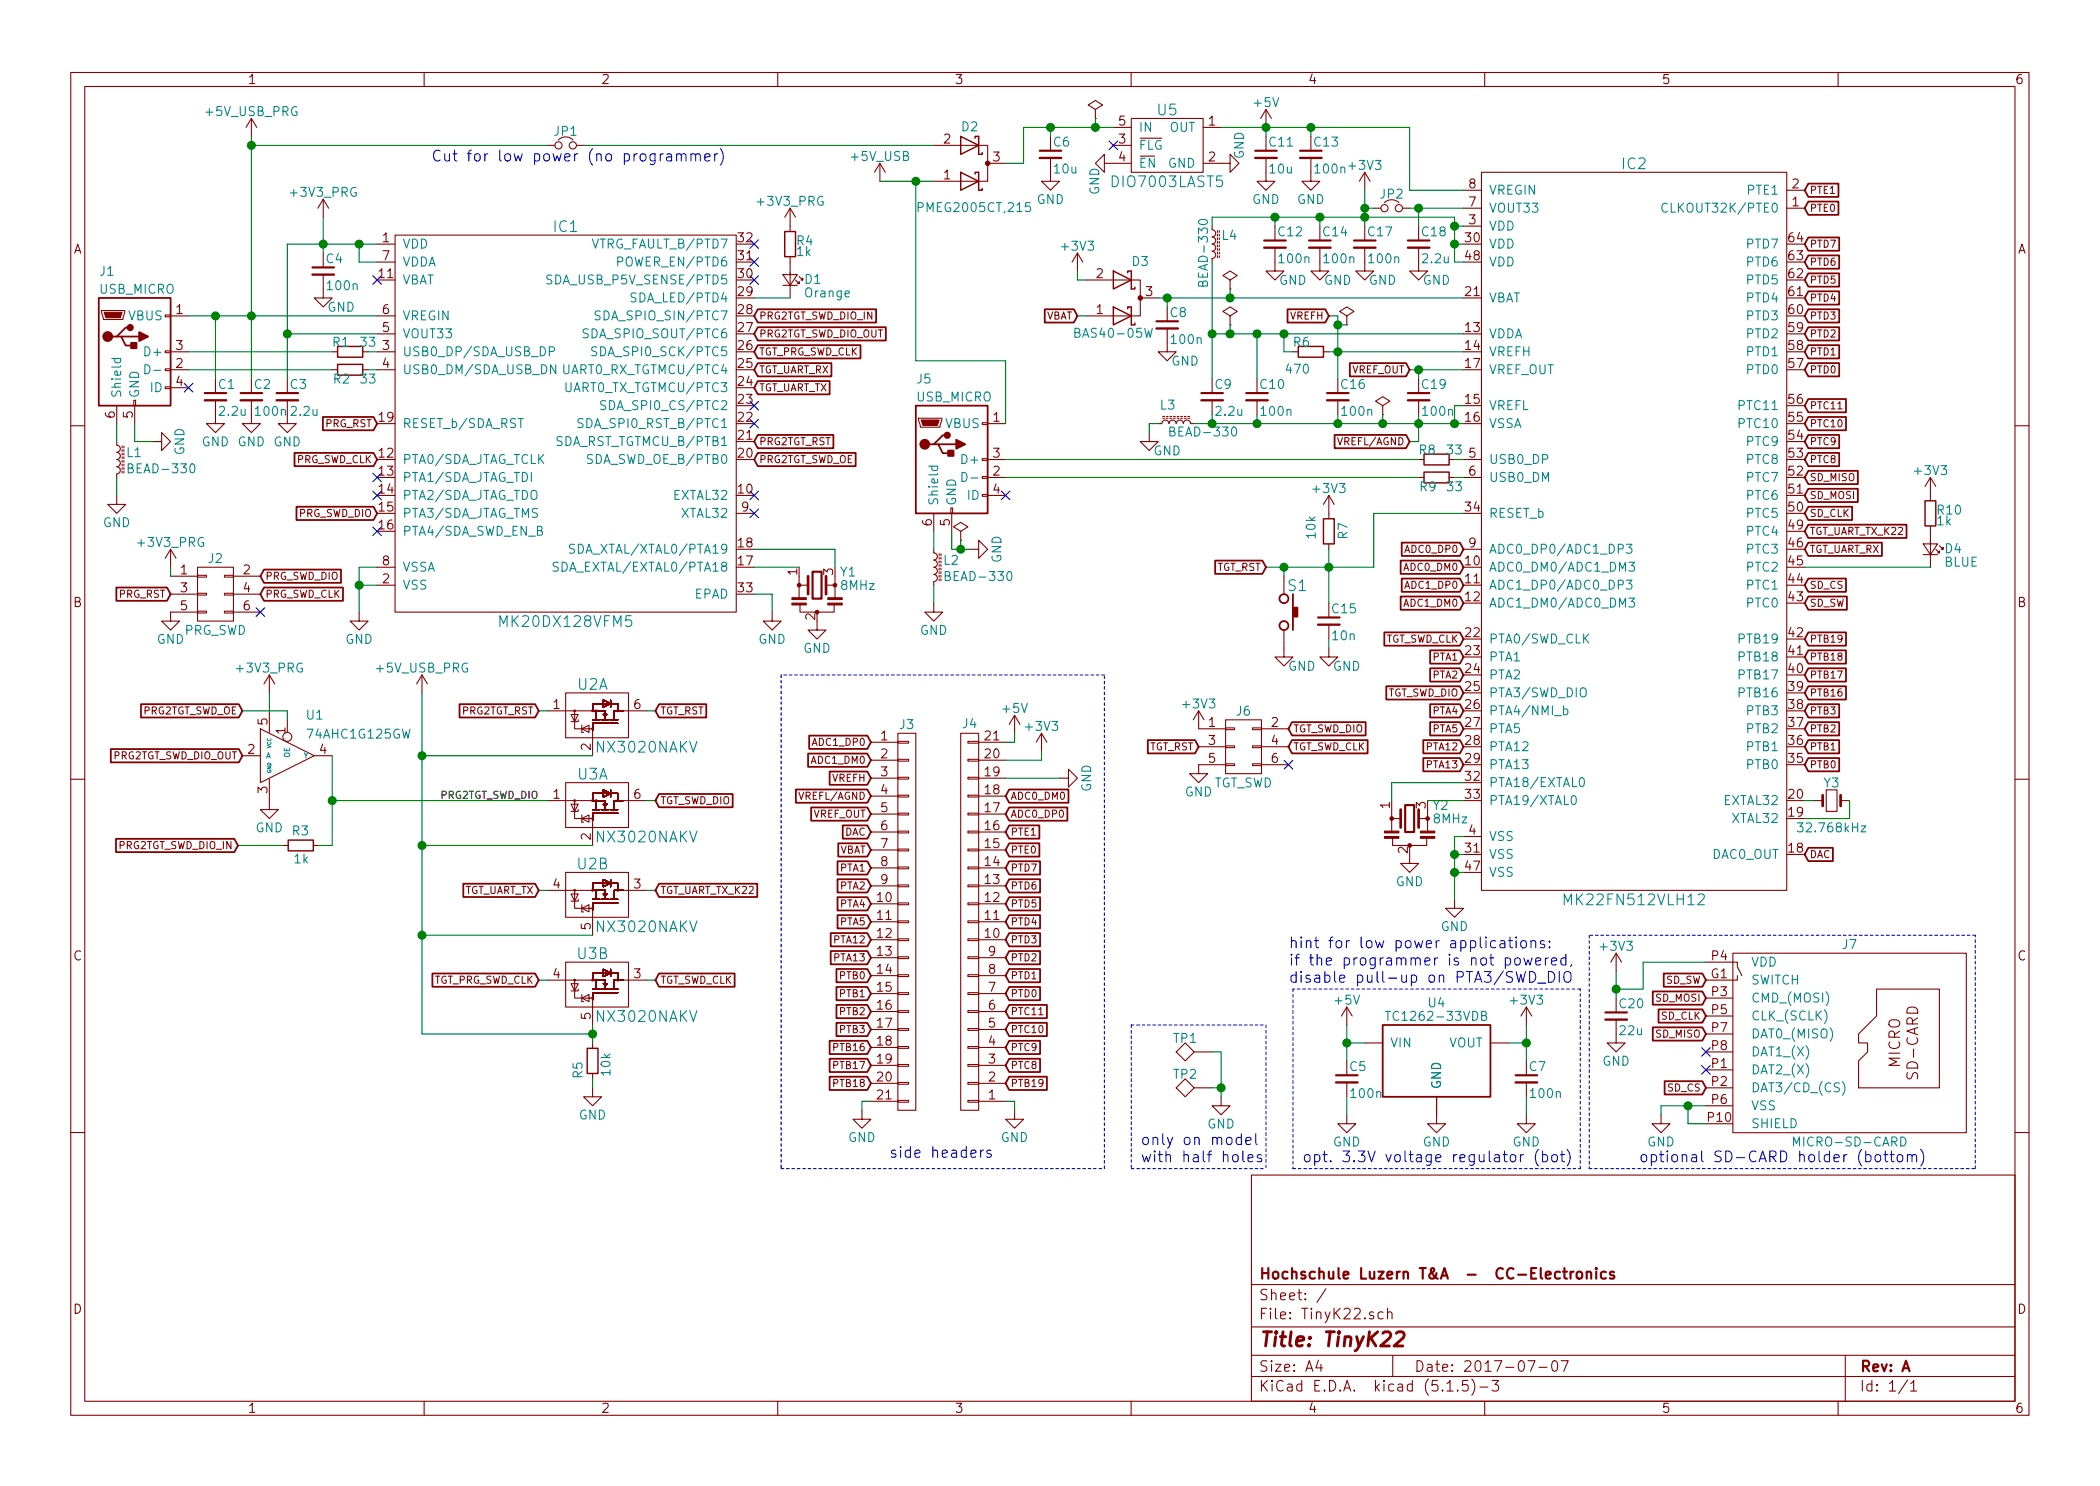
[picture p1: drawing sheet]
<svg xmlns="http://www.w3.org/2000/svg" width="297mm" height="210mm" viewBox="0 0 297 210" stroke-linecap="round" stroke-linejoin="round" font-family="sans-serif">
<defs><g id="words">
<text font-size="2.8" fill="#840000" x="178" y="190.5">Title: TinyK22</text>
<g font-size="2.1" fill="#008484">
<text x="163.8" y="16.3">U5</text>
<text x="229.5" y="23.9">IC2</text>
<text x="157.5" y="26.5">DIO7003LAST5</text>
<text x="78.4" y="32.8">IC1</text>
<text x="182.2" y="83.6">S1</text>
<text x="71.1" y="88.7">MK20DX128VFM5</text>
<text x="81.7" y="97.6">U2A</text>
<text x="84.6" y="106.5">NX3020NAKV</text>
<text x="81.7" y="110.3">U3A</text>
<text x="84.6" y="119.2">NX3020NAKV</text>
<text x="81.7" y="123">U2B</text>
<text x="84.6" y="131.9">NX3020NAKV</text>
<text x="221.8" y="128.1">MK22FN512VLH12</text>
<text x="81.7" y="135.7">U3B</text>
<text x="84.6" y="144.6">NX3020NAKV</text>
</g>
<g font-size="2.1" fill="#0000c2">
<text x="61" y="22.9">Cut for low power (no programmer)</text>
<text x="182.2" y="134.2">hint for low power applications:</text>
<text x="182.2" y="136.6">if the programmer is not powered,</text>
<text x="182.2" y="139.1">disable pull-up on PTA3/SWD_DIO</text>
<text x="125.7" y="163.8">side headers</text>
<text x="161.3" y="162">only on model</text>
<text x="161.3" y="164.5">with half holes</text>
<text x="184.1" y="164.5">opt. 3.3V voltage regulator (bot)</text>
<text x="231.8" y="164.5">optional SD-CARD holder (bottom)</text>
</g>
<g font-size="2.1" fill="#840000">
<text x="268.8" y="151.1" transform="rotate(-90 268.8 151.1)">MICRO</text>
<text x="271.3" y="152.4" transform="rotate(-90 271.3 152.4)">SD-CARD</text>
<text x="178" y="184">Sheet: /</text>
<text x="178" y="181">Hochschule Luzern T&amp;A - CC-Electronics</text>
<text x="178" y="186.7">File: TinyK22.sch</text>
<text x="178" y="196.9">KiCad E.D.A. kicad (5.1.5)-3</text>
<text x="178" y="194.1">Size: A4</text>
<text x="200" y="194.1">Date: 2017-07-07</text>
<text x="263" y="194.1">Rev: A</text>
<text x="263" y="196.9">Id: 1/1</text>
</g>
<g font-size="1.8" fill="#840000">
<text x="35" y="11.9">1</text>
<text x="85" y="11.9">2</text>
<text x="135" y="11.9">3</text>
<text x="185" y="11.9">4</text>
<text x="235" y="11.9">5</text>
<text x="285" y="11.9">6</text>
<text x="158.3" y="17.8">5</text>
<text x="171" y="17.8">1</text>
<text x="133.5" y="20.3">2</text>
<text x="140.5" y="22.9">3</text>
<text x="158.3" y="20.3">3</text>
<text x="158.3" y="22.9">4</text>
<text x="171" y="22.9">2</text>
<text x="133.5" y="25.4">1</text>
<text x="207.8" y="29.2">7</text>
<text x="207.8" y="26.7">8</text>
<text x="253.5" y="29.2">1</text>
<text x="253.5" y="26.7">2</text>
<text x="10.4" y="35.9">A</text>
<text x="54.1" y="34.3">1</text>
<text x="104.4" y="34.3">32</text>
<text x="207.3" y="34.3">30</text>
<text x="207.8" y="31.7">3</text>
<text x="253" y="34.3">64</text>
<text x="285.4" y="35.9">A</text>
<text x="53.6" y="39.4">11</text>
<text x="54.1" y="36.8">7</text>
<text x="104.4" y="41.9">29</text>
<text x="104.4" y="39.4">30</text>
<text x="104.4" y="36.8">31</text>
<text x="155.1" y="39.4">2</text>
<text x="162.1" y="41.9">3</text>
<text x="207.3" y="41.9">21</text>
<text x="207.3" y="36.8">48</text>
<text x="253" y="41.9">61</text>
<text x="253" y="39.4">62</text>
<text x="253" y="36.8">63</text>
<text x="24.9" y="44.4">1</text>
<text x="54.1" y="47">5</text>
<text x="54.1" y="44.4">6</text>
<text x="104.4" y="47">27</text>
<text x="104.4" y="44.4">28</text>
<text x="155.1" y="44.4">1</text>
<text x="207.3" y="47">13</text>
<text x="253" y="47">59</text>
<text x="253" y="44.4">60</text>
<text x="24.9" y="52.1">2</text>
<text x="24.9" y="49.5">3</text>
<text x="54.1" y="49.5">3</text>
<text x="54.1" y="52.1">4</text>
<text x="104.4" y="52.1">25</text>
<text x="104.4" y="49.5">26</text>
<text x="207.3" y="49.5">14</text>
<text x="207.3" y="52.1">17</text>
<text x="253" y="52.1">57</text>
<text x="253" y="49.5">58</text>
<text x="16.3" y="59.2" transform="rotate(-90 16.3 59.2)">6</text>
<text x="18.8" y="59.2" transform="rotate(-90 18.8 59.2)">5</text>
<text x="24.9" y="54.6">4</text>
<text x="53.6" y="59.7">19</text>
<text x="104.4" y="59.7">22</text>
<text x="104.4" y="57.1">23</text>
<text x="104.4" y="54.6">24</text>
<text x="140.5" y="59.7">1</text>
<text x="207.3" y="57.1">15</text>
<text x="207.3" y="59.7">16</text>
<text x="253" y="59.7">55</text>
<text x="253" y="57.1">56</text>
<text x="53.6" y="64.8">12</text>
<text x="104.4" y="64.8">20</text>
<text x="104.4" y="62.2">21</text>
<text x="140.5" y="64.8">3</text>
<text x="207.8" y="64.8">5</text>
<text x="253" y="64.8">53</text>
<text x="253" y="62.2">54</text>
<text x="53.6" y="67.3">13</text>
<text x="53.6" y="69.8">14</text>
<text x="104.4" y="69.8">10</text>
<text x="140.5" y="67.3">2</text>
<text x="140.5" y="69.8">4</text>
<text x="207.8" y="67.3">6</text>
<text x="253" y="69.8">51</text>
<text x="253" y="67.3">52</text>
<text x="53.6" y="72.4">15</text>
<text x="53.6" y="74.9">16</text>
<text x="104.4" y="77.5">18</text>
<text x="104.9" y="72.4">9</text>
<text x="131.8" y="74.4" transform="rotate(-90 131.8 74.4)">6</text>
<text x="134.4" y="74.4" transform="rotate(-90 134.4 74.4)">5</text>
<text x="207.3" y="72.4">34</text>
<text x="207.8" y="77.5">9</text>
<text x="253" y="77.5">46</text>
<text x="253" y="74.9">49</text>
<text x="253" y="72.4">50</text>
<text x="25.6" y="81.3">1</text>
<text x="25.6" y="83.8">3</text>
<text x="34.4" y="81.3">2</text>
<text x="34.4" y="83.8">4</text>
<text x="54.1" y="82.5">2</text>
<text x="54.1" y="80">8</text>
<text x="104.4" y="80">17</text>
<text x="104.4" y="83.8">33</text>
<text x="112.8" y="81.4" transform="rotate(-90 112.8 81.4)">1</text>
<text x="117.9" y="81.4" transform="rotate(-90 117.9 81.4)">3</text>
<text x="207.3" y="80">10</text>
<text x="207.3" y="82.5">11</text>
<text x="253" y="82.5">44</text>
<text x="253" y="80">45</text>
<text x="10.4" y="85.9">B</text>
<text x="25.6" y="86.4">5</text>
<text x="34.4" y="86.4">6</text>
<text x="115.3" y="87.7" transform="rotate(-90 115.3 87.7)">2</text>
<text x="207.3" y="85.1">12</text>
<text x="253" y="85.1">43</text>
<text x="285.4" y="85.9">B</text>
<text x="207.3" y="90.2">22</text>
<text x="207.3" y="92.7">23</text>
<text x="207.3" y="95.2">24</text>
<text x="253" y="95.2">40</text>
<text x="253" y="92.7">41</text>
<text x="253" y="90.2">42</text>
<text x="78.3" y="100.3">1</text>
<text x="89.7" y="100.3">6</text>
<text x="207.3" y="97.8">25</text>
<text x="207.3" y="100.3">26</text>
<text x="253" y="100.3">38</text>
<text x="253" y="97.8">39</text>
<text x="35.1" y="106.7">2</text>
<text x="37.8" y="102.6" transform="rotate(-90 37.8 102.6)">5</text>
<text x="40.4" y="103.9" transform="rotate(-90 40.4 103.9)">1</text>
<text x="45.2" y="106.7">4</text>
<text x="83.6" y="106.1" transform="rotate(-90 83.6 106.1)">2</text>
<text x="124.6" y="104.8">1</text>
<text x="124.6" y="107.3">2</text>
<text x="139.4" y="107.3">20</text>
<text x="139.4" y="104.8">21</text>
<text x="171" y="102.9">1</text>
<text x="171" y="105.4">3</text>
<text x="171" y="107.9">5</text>
<text x="179.9" y="102.9">2</text>
<text x="179.9" y="105.4">4</text>
<text x="179.9" y="107.9">6</text>
<text x="207.3" y="102.9">27</text>
<text x="207.3" y="105.4">28</text>
<text x="207.3" y="107.9">29</text>
<text x="253" y="107.9">35</text>
<text x="253" y="105.4">36</text>
<text x="253" y="102.9">37</text>
<text x="37.8" y="112.2" transform="rotate(-90 37.8 112.2)">3</text>
<text x="78.3" y="113">1</text>
<text x="89.7" y="113">6</text>
<text x="124.6" y="109.8">3</text>
<text x="124.6" y="112.4">4</text>
<text x="139.4" y="112.4">18</text>
<text x="139.4" y="109.8">19</text>
<text x="207.3" y="110.5">32</text>
<text x="207.3" y="113">33</text>
<text x="253" y="113">20</text>
<text x="83.6" y="118.8" transform="rotate(-90 83.6 118.8)">2</text>
<text x="124.6" y="114.9">5</text>
<text x="124.6" y="117.5">6</text>
<text x="139.4" y="117.5">16</text>
<text x="139.4" y="114.9">17</text>
<text x="196.6" y="114.4" transform="rotate(-90 196.6 114.4)">1</text>
<text x="201.7" y="114.4" transform="rotate(-90 201.7 114.4)">3</text>
<text x="207.8" y="118.1">4</text>
<text x="253" y="115.6">19</text>
<text x="78.3" y="125.7">4</text>
<text x="89.7" y="125.7">3</text>
<text x="124.6" y="120">7</text>
<text x="124.6" y="122.5">8</text>
<text x="124.6" y="125.1">9</text>
<text x="139.4" y="125.1">13</text>
<text x="139.4" y="122.5">14</text>
<text x="139.4" y="120">15</text>
<text x="199.1" y="120.7" transform="rotate(-90 199.1 120.7)">2</text>
<text x="207.3" y="120.6">31</text>
<text x="207.3" y="123.2">47</text>
<text x="253" y="120.6">18</text>
<text x="83.6" y="131.5" transform="rotate(-90 83.6 131.5)">5</text>
<text x="124.1" y="127.6">10</text>
<text x="124.1" y="130.2">11</text>
<text x="139.4" y="130.2">11</text>
<text x="139.4" y="127.6">12</text>
<text x="10.4" y="135.9">C</text>
<text x="124.1" y="132.7">12</text>
<text x="124.1" y="135.2">13</text>
<text x="124.1" y="137.8">14</text>
<text x="139.4" y="132.7">10</text>
<text x="139.9" y="137.8">8</text>
<text x="139.9" y="135.2">9</text>
<text x="242.1" y="135.9">P4</text>
<text x="285.4" y="135.9">C</text>
<text x="78.3" y="138.4">4</text>
<text x="89.7" y="138.4">3</text>
<text x="124.1" y="140.3">15</text>
<text x="124.1" y="142.9">16</text>
<text x="139.9" y="142.9">6</text>
<text x="139.9" y="140.3">7</text>
<text x="242" y="138.4">G1</text>
<text x="242.1" y="141">P3</text>
<text x="242.1" y="143.5">P5</text>
<text x="83.6" y="144.2" transform="rotate(-90 83.6 144.2)">5</text>
<text x="124.1" y="145.4">17</text>
<text x="124.1" y="147.9">18</text>
<text x="139.9" y="147.9">4</text>
<text x="139.9" y="145.4">5</text>
<text x="242.1" y="146">P7</text>
<text x="242.1" y="148.6">P8</text>
<text x="124.1" y="150.5">19</text>
<text x="124.1" y="153">20</text>
<text x="124.1" y="155.6">21</text>
<text x="139.9" y="155.6">1</text>
<text x="139.9" y="153">2</text>
<text x="139.9" y="150.5">3</text>
<text x="242.1" y="151.1">P1</text>
<text x="242.1" y="153.7">P2</text>
<text x="241.6" y="158.7">P10</text>
<text x="242.1" y="156.2">P6</text>
<text x="10.4" y="185.9">D</text>
<text x="285.4" y="185.9">D</text>
<text x="35" y="199.9">1</text>
<text x="85" y="199.9">2</text>
<text x="135" y="199.9">3</text>
<text x="185" y="199.9">4</text>
<text x="235" y="199.9">5</text>
<text x="285" y="199.9">6</text>
</g>
<g font-size="1.8" fill="#008484">
<text x="29.2" y="16.4">+5V_USB_PRG</text>
<text x="177.5" y="15.2">+5V</text>
<text x="78.4" y="19.2">JP1</text>
<text x="120.5" y="22.8">+5V_USB</text>
<text x="136" y="18.6">D2</text>
<text x="149" y="20.7">C6</text>
<text x="161" y="21.2">FLG</text>
<text x="161" y="23.7">EN</text>
<text x="161" y="18.7">IN</text>
<text x="165.2" y="23.7">GND</text>
<text x="165.4" y="18.7">OUT</text>
<text x="175.9" y="22.5" transform="rotate(-90 175.9 22.5)">GND</text>
<text x="179.6" y="20.7">C11</text>
<text x="186" y="20.7">C13</text>
<text x="41.2" y="27.9">+3V3_PRG</text>
<text x="107.3" y="29.1">+3V3_PRG</text>
<text x="146.6" y="28.9">GND</text>
<text x="149.2" y="24.6">10u</text>
<text x="155.5" y="27.6" transform="rotate(-90 155.5 27.6)">GND</text>
<text x="177.1" y="28.9">GND</text>
<text x="179.7" y="24.6">10u</text>
<text x="183.5" y="28.9">GND</text>
<text x="186.1" y="24.6">100n</text>
<text x="191" y="24">+3V3</text>
<text x="195.3" y="28.1">JP2</text>
<text x="210.6" y="27.6">VREGIN</text>
<text x="247.3" y="27.6">PTE1</text>
<text x="56.9" y="35.2">VDD</text>
<text x="84.2" y="35.2">VTRG_FAULT_B/PTD7</text>
<text x="112.7" y="34.7">R4</text>
<text x="130.3" y="30">PMEG2005CT,215</text>
<text x="150.3" y="35.5">+3V3</text>
<text x="172.9" y="34">L4</text>
<text x="180.9" y="33.4">C12</text>
<text x="187.2" y="33.4">C14</text>
<text x="193.6" y="33.4">C17</text>
<text x="201.2" y="33.4">C18</text>
<text x="210.6" y="32.6">VDD</text>
<text x="210.6" y="35.2">VDD</text>
<text x="210.6" y="30.1">VOUT33</text>
<text x="236.2" y="30.1">CLKOUT32K/PTE0</text>
<text x="247.2" y="35.2">PTD7</text>
<text x="14.1" y="41.6">USB_MICRO</text>
<text x="14.2" y="39">J1</text>
<text x="46.2" y="37.3">C4</text>
<text x="46.4" y="41.1">100n</text>
<text x="56.9" y="40.3">VBAT</text>
<text x="56.9" y="37.7">VDDA</text>
<text x="78.4" y="40.3">SDA_USB_P5V_SENSE/PTD5</text>
<text x="88" y="37.7">POWER_EN/PTD6</text>
<text x="112.8" y="36.2">1k</text>
<text x="113.9" y="40.2">D1</text>
<text x="160.2" y="37.6">D3</text>
<text x="170.9" y="40.1" transform="rotate(-90 170.9 40.1)">BEAD-330</text>
<text x="180.9" y="40.3">GND</text>
<text x="181.1" y="37.3">100n</text>
<text x="187.3" y="40.3">GND</text>
<text x="187.4" y="37.3">100n</text>
<text x="193.6" y="40.3">GND</text>
<text x="193.8" y="37.3">100n</text>
<text x="201.2" y="40.3">GND</text>
<text x="201.3" y="37.3">2.2u</text>
<text x="210.6" y="37.7">VDD</text>
<text x="247.2" y="40.3">PTD5</text>
<text x="247.2" y="37.7">PTD6</text>
<text x="18.2" y="45.3">VBUS</text>
<text x="46.3" y="44.1">GND</text>
<text x="56.9" y="47.9">VOUT33</text>
<text x="56.9" y="45.3">VREGIN</text>
<text x="83.3" y="47.9">SDA_SPIO_SOUT/PTC6</text>
<text x="85.2" y="45.3">SDA_SPIO_SIN/PTC7</text>
<text x="89.9" y="42.8">SDA_LED/PTD4</text>
<text x="114" y="42.1">Orange</text>
<text x="152.5" y="47.8">BAS40-05W</text>
<text x="165.6" y="44.9">C8</text>
<text x="210.6" y="47.9">VDDA</text>
<text x="210.6" y="42.8">VBAT</text>
<text x="247.2" y="47.9">PTD2</text>
<text x="247.2" y="45.3">PTD3</text>
<text x="247.2" y="42.8">PTD4</text>
<text x="20.8" y="50.4">D+</text>
<text x="47.1" y="49.1">R1</text>
<text x="51.1" y="49.1">33</text>
<text x="56.9" y="50.4">USB0_DP/SDA_USB_DP</text>
<text x="56.9" y="53">USB0_DM/SDA_USB_DN</text>
<text x="80.2" y="53">UART0_RX_TGTMCU/PTC4</text>
<text x="84.8" y="50.4">SDA_SPI0_SCK/PTC5</text>
<text x="165.7" y="51.7">GND</text>
<text x="165.8" y="48.7">100n</text>
<text x="182" y="52.9">470</text>
<text x="183" y="49.1">R6</text>
<text x="210.6" y="50.4">VREFH</text>
<text x="210.6" y="53">VREF_OUT</text>
<text x="247.2" y="53">PTD0</text>
<text x="247.2" y="50.4">PTD1</text>
<text x="17.1" y="56.4" transform="rotate(-90 17.1 56.4)">Shield</text>
<text x="19.7" y="56.4" transform="rotate(-90 19.7 56.4)">GND</text>
<text x="21.3" y="55.5">ID</text>
<text x="30.9" y="55">C1</text>
<text x="31.1" y="58.8">2.2u</text>
<text x="36" y="55">C2</text>
<text x="36.3" y="58.8">100n 2.2u</text>
<text x="41.1" y="55">C3</text>
<text x="47.2" y="54.3">R2</text>
<text x="51.1" y="54.3">33</text>
<text x="80.4" y="55.5">UART0_TX_TGTMCU/PTC3</text>
<text x="86.1" y="58">SDA_SPI0_CS/PTC2</text>
<text x="129.6" y="56.8">USB_MICRO</text>
<text x="129.7" y="54.3">J5</text>
<text x="164.2" y="58">L3</text>
<text x="171.9" y="55">C9</text>
<text x="172.1" y="58.8">2.2u</text>
<text x="178.3" y="55">C10</text>
<text x="178.5" y="58.8">100n</text>
<text x="189.8" y="55">C16</text>
<text x="189.9" y="58.8">100n</text>
<text x="201.2" y="55">C19</text>
<text x="201.4" y="58.8">100n</text>
<text x="210.6" y="58">VREFL</text>
<text x="246.2" y="58">PTC11</text>
<text x="18" y="64.7">L1</text>
<text x="26.1" y="64.4" transform="rotate(-90 26.1 64.4)">GND</text>
<text x="28.5" y="63.2">GND GND GND</text>
<text x="56.9" y="65.7">PTA0/SDA_JTAG_TCLK</text>
<text x="56.9" y="60.6">RESET_b/SDA_RST</text>
<text x="79" y="63.1">SDA_RST_TGTMCU_B/PTB1</text>
<text x="82.8" y="60.6">SDA_SPI0_RST_B/PTC1</text>
<text x="83.5" y="65.7">SDA_SWD_OE_B/PTB0</text>
<text x="133.8" y="60.6">VBUS</text>
<text x="136.4" y="65.7">D+</text>
<text x="163.1" y="64.4">GND</text>
<text x="200.8" y="64.3">R8</text>
<text x="204.7" y="64.3">33</text>
<text x="210.6" y="60.6">VSSA</text>
<text x="210.6" y="65.7">USB0_DP</text>
<text x="246.2" y="60.6">PTC10</text>
<text x="247.2" y="65.7">PTC8</text>
<text x="247.2" y="63.1">PTC9</text>
<text x="18.6" y="67">BEAD-330</text>
<text x="56.9" y="68.2">PTA1/SDA_JTAG_TDI</text>
<text x="56.9" y="70.7">PTA2/SDA_JTAG_TDO</text>
<text x="95.4" y="70.7">EXTAL32</text>
<text x="132.7" y="71.6" transform="rotate(-90 132.7 71.6)">Shield</text>
<text x="135.3" y="71.6" transform="rotate(-90 135.3 71.6)">GND</text>
<text x="136.9" y="70.7">ID</text>
<text x="185.9" y="69.8">+3V3</text>
<text x="200.9" y="69.5">R9</text>
<text x="204.8" y="69.5">33</text>
<text x="210.6" y="68.2">USB0_DM</text>
<text x="247.2" y="70.7">PTC6</text>
<text x="247.2" y="68.2">PTC7</text>
<text x="271" y="67.2">+3V3</text>
<text x="14.6" y="74.6">GND</text>
<text x="19.6" y="77.4">+3V3_PRG</text>
<text x="56.9" y="73.3">PTA3/SDA_JTAG_TMS</text>
<text x="56.9" y="75.8">PTA4/SDA_SWD_EN_B</text>
<text x="96.5" y="73.3">XTAL32</text>
<text x="186.1" y="76.1" transform="rotate(-90 186.1 76.1)">10k</text>
<text x="190.6" y="76.2" transform="rotate(-90 190.6 76.2)">R7</text>
<text x="210.6" y="73.3">RESET_b</text>
<text x="247.2" y="75.8">PTC4</text>
<text x="247.2" y="73.3">PTC5</text>
<text x="274" y="74.3">1k</text>
<text x="274.1" y="72.8">R10</text>
<text x="29.5" y="79.7">J2</text>
<text x="56.9" y="83.4">VSS</text>
<text x="56.9" y="80.9">VSSA</text>
<text x="79.3" y="80.9">SDA_EXTAL/EXTAL0/PTA18</text>
<text x="81.7" y="78.4">SDA_XTAL/XTAL0/PTA19</text>
<text x="118.9" y="81.6">Y1</text>
<text x="119" y="83.5">8MHz</text>
<text x="133.5" y="79.9">L2</text>
<text x="134.1" y="82.2">BEAD-330</text>
<text x="141.7" y="79.7" transform="rotate(-90 141.7 79.7)">GND</text>
<text x="210.6" y="80.9">ADC0_DM0/ADC1_DM3</text>
<text x="210.6" y="83.4">ADC1_DP0/ADC0_DP3</text>
<text x="210.6" y="78.4">ADC0_DP0/ADC1_DP3</text>
<text x="247.2" y="83.4">PTC1</text>
<text x="247.2" y="80.9">PTC2</text>
<text x="247.2" y="78.4">PTC3</text>
<text x="275" y="80.2">BLUE</text>
<text x="275.2" y="78.3">D4</text>
<text x="26" y="89.8">PRG_SWD</text>
<text x="98.2" y="84.7">EPAD</text>
<text x="130.1" y="89.8">GND</text>
<text x="188.5" y="86.8">C15</text>
<text x="210.6" y="86">ADC1_DM0/ADC0_DM3</text>
<text x="247.2" y="86">PTC0</text>
<text x="22.2" y="91.1">GND</text>
<text x="33.6" y="95.2">+3V3_PRG</text>
<text x="48.8" y="91.1">GND</text>
<text x="53.3" y="95.2">+5V_USB_PRG</text>
<text x="107.3" y="91.1">GND</text>
<text x="113.6" y="92.4">GND</text>
<text x="182.2" y="94.9">GND</text>
<text x="188.5" y="94.9">GND</text>
<text x="188.5" y="90.6">10n</text>
<text x="210.6" y="91.1">PTA0/SWD_CLK</text>
<text x="210.6" y="93.6">PTA1</text>
<text x="246.2" y="93.6">PTB18</text>
<text x="246.2" y="91.1">PTB19</text>
<text x="43.4" y="101.8">U1</text>
<text x="141.9" y="100.9">+5V</text>
<text x="167.5" y="100.2">+3V3</text>
<text x="174.9" y="101.3">J6</text>
<text x="210.6" y="96.1">PTA2</text>
<text x="210.6" y="98.7">PTA3/SWD_DIO</text>
<text x="210.6" y="101.2">PTA4/NMI_b</text>
<text x="246.2" y="98.7">PTB16</text>
<text x="246.2" y="96.1">PTB17</text>
<text x="247.2" y="101.2">PTB3</text>
<text x="43.7" y="104.5">74AHC1G125GW</text>
<text x="127.3" y="103.2">J3</text>
<text x="136.2" y="103">J4</text>
<text x="145.2" y="103.4">+3V3</text>
<text x="210.6" y="103.8">PTA5</text>
<text x="210.6" y="106.3">PTA12</text>
<text x="247.2" y="106.3">PTB1</text>
<text x="247.2" y="103.8">PTB2</text>
<text x="154.4" y="112.1" transform="rotate(-90 154.4 112.1)">GND</text>
<text x="167.6" y="112.7">GND</text>
<text x="171.6" y="111.4">TGT_SWD</text>
<text x="210.6" y="108.8">PTA13</text>
<text x="210.6" y="111.4">PTA18/EXTAL0</text>
<text x="210.6" y="113.9">PTA19/XTAL0</text>
<text x="243.9" y="113.9">EXTAL32</text>
<text x="247.2" y="108.8">PTB0</text>
<text x="258" y="111.4">Y3</text>
<text x="36.1" y="117.8">GND</text>
<text x="41.4" y="118.2">R3</text>
<text x="202.7" y="114.6">Y2</text>
<text x="202.8" y="116.5">8MHz</text>
<text x="210.6" y="119">VSS</text>
<text x="245.1" y="116.5">XTAL32</text>
<text x="254.8" y="117.8">32.768kHz</text>
<text x="41.7" y="122.2">1k</text>
<text x="197.4" y="125.4">GND</text>
<text x="210.6" y="121.5">VSS</text>
<text x="210.6" y="124.1">VSS</text>
<text x="242.2" y="121.5">DAC0_OUT</text>
<text x="203.8" y="131.7">GND</text>
<text x="226.5" y="134.5">+3V3</text>
<text x="247.6" y="136.8">VDD</text>
<text x="260.7" y="134.3">J7</text>
<text x="188.9" y="142.2">+5V</text>
<text x="202.1" y="142.5">U4</text>
<text x="213.8" y="142.2">+3V3</text>
<text x="229.1" y="142.7">C20</text>
<text x="247.6" y="139.3">SWITCH</text>
<text x="247.6" y="141.9">CMD_(MOSI)</text>
<text x="166" y="147.6">TP1</text>
<text x="196.6" y="148.2">VIN</text>
<text x="196.9" y="144.4">TC1262-33VDB</text>
<text x="204.9" y="148.2">VOUT</text>
<text x="229.2" y="146.5">22u</text>
<text x="247.6" y="144.4">CLK_(SCLK)</text>
<text x="247.6" y="146.9">DAT0_(MISO)</text>
<text x="247.6" y="149.5">DAT1_(X)</text>
<text x="82.4" y="152.5" transform="rotate(-90 82.4 152.5)">R5</text>
<text x="86.4" y="152.1" transform="rotate(-90 86.4 152.1)">10k</text>
<text x="166" y="152.6">TP2</text>
<text x="191" y="151.6">C5</text>
<text x="191.2" y="155.4">100n</text>
<text x="203.8" y="154.2" transform="rotate(-90 203.8 154.2)">GND</text>
<text x="216.4" y="151.6">C7</text>
<text x="216.6" y="155.4">100n</text>
<text x="226.6" y="150.8">GND</text>
<text x="247.6" y="152">DAT2_(X)</text>
<text x="247.6" y="154.6">DAT3/CD_(CS)</text>
<text x="81.9" y="158.4">GND</text>
<text x="120" y="161.6">GND</text>
<text x="141.6" y="161.6">GND</text>
<text x="170.8" y="159.7">GND</text>
<text x="247.6" y="159.6">SHIELD</text>
<text x="247.6" y="157.1">VSS</text>
<text x="188.5" y="162.2">GND</text>
<text x="201.2" y="162.2">GND</text>
<text x="213.9" y="162.2">GND</text>
<text x="233" y="162.2">GND</text>
<text x="254.3" y="162.2">MICRO-SD-CARD</text>
</g>
<text font-size="1.8" fill="#008400" x="165.9" y="61.8">BEAD-330</text>
<g font-size="1.4" fill="#840000">
<text x="255.9" y="30">PTE0</text>
<text x="255.9" y="27.4">PTE1</text>
<text x="255.9" y="35">PTD7</text>
<text x="255.9" y="37.6">PTD6</text>
<text x="255.9" y="40.1">PTD5</text>
<text x="107.3" y="47.7">PRG2TGT_SWD_DIO_OUT</text>
<text x="107.3" y="45.2">PRG2TGT_SWD_DIO_IN</text>
<text x="147.9" y="45.2">VBAT</text>
<text x="182.5" y="45.2">VREFH</text>
<text x="255.9" y="47.7">PTD2</text>
<text x="255.9" y="42.7">PTD4</text>
<text x="255.9" y="45.2">PTD3</text>
<text x="107.3" y="50.3">TGT_PRG_SWD_CLK</text>
<text x="107.3" y="52.8">TGT_UART_RX</text>
<text x="191.2" y="52.8">VREF_OUT</text>
<text x="255.9" y="52.8">PTD0</text>
<text x="255.9" y="50.3">PTD1</text>
<text x="107.3" y="55.4">TGT_UART_TX</text>
<text x="255.9" y="57.9">PTC11</text>
<text x="41.8" y="65.5">PRG_SWD_CLK</text>
<text x="46" y="60.4">PRG_RST</text>
<text x="107.3" y="65.5">PRG2TGT_SWD_OE</text>
<text x="107.3" y="63">PRG2TGT_RST</text>
<text x="189.5" y="63">VREFL/AGND</text>
<text x="255.9" y="60.4">PTC10</text>
<text x="255.9" y="65.5">PTC8</text>
<text x="255.9" y="63">PTC9</text>
<text x="255.9" y="68.1">SD_MISO</text>
<text x="255.9" y="70.6">SD_MOSI</text>
<text x="42.2" y="73.1">PRG_SWD_DIO</text>
<text x="255.9" y="75.7">TGT_UART_TX_K22</text>
<text x="255.9" y="73.1">SD_CLK</text>
<text x="37.5" y="82">PRG_SWD_DIO</text>
<text x="172" y="80.8">TGT_RST</text>
<text x="198.7" y="80.8">ADC0_DM0</text>
<text x="199" y="83.3">ADC1_DP0</text>
<text x="199" y="78.2">ADC0_DP0</text>
<text x="255.9" y="78.2">TGT_UART_RX</text>
<text x="255.9" y="83.3">SD_CS</text>
<text x="16.8" y="84.6">PRG_RST</text>
<text x="37.5" y="84.6">PRG_SWD_CLK</text>
<text x="198.7" y="85.8">ADC1_DM0</text>
<text x="255.9" y="85.8">SD_SW</text>
<text x="195.7" y="90.9">TGT_SWD_CLK</text>
<text x="202.7" y="93.5">PTA1</text>
<text x="255.9" y="93.5">PTB18</text>
<text x="255.9" y="90.9">PTB19</text>
<text x="20" y="101.1">PRG2TGT_SWD_OE</text>
<text x="65.2" y="101.1">PRG2TGT_RST</text>
<text x="93.4" y="101.1">TGT_RST</text>
<text x="196.1" y="98.5">TGT_SWD_DIO</text>
<text x="202.7" y="101.1">PTA4</text>
<text x="202.7" y="96">PTA2</text>
<text x="255.9" y="96">PTB17</text>
<text x="255.9" y="98.5">PTB16</text>
<text x="255.9" y="101.1">PTB3</text>
<text x="15.8" y="107.4">PRG2TGT_SWD_DIO_OUT</text>
<text x="115.1" y="105.5">ADC1_DP0</text>
<text x="162.4" y="106.2">TGT_RST</text>
<text x="182.9" y="103.6">TGT_SWD_DIO</text>
<text x="182.9" y="106.2">TGT_SWD_CLK</text>
<text x="202" y="106.2">PTA12</text>
<text x="202.7" y="103.6">PTA5</text>
<text x="255.9" y="106.2">PTB1</text>
<text x="255.9" y="103.6">PTB2</text>
<text x="93.4" y="113.8">TGT_SWD_DIO</text>
<text x="113.3" y="113.2">VREFL/AGND</text>
<text x="114.9" y="108.1">ADC1_DM0</text>
<text x="117.7" y="110.6">VREFH</text>
<text x="142.9" y="113.2">ADC0_DM0</text>
<text x="202" y="108.7">PTA13</text>
<text x="255.9" y="108.7">PTB0</text>
<text x="115" y="115.7">VREF_OUT</text>
<text x="119.5" y="118.2">DAC</text>
<text x="142.9" y="118.2">PTE1</text>
<text x="142.9" y="115.7">ADC0_DP0</text>
<text x="16.7" y="120.1">PRG2TGT_SWD_DIO_IN</text>
<text x="118.7" y="120.8">VBAT</text>
<text x="118.9" y="125.9">PTA2</text>
<text x="118.9" y="123.3">PTA1</text>
<text x="142.9" y="120.8">PTE0</text>
<text x="142.9" y="123.3">PTD7</text>
<text x="142.9" y="125.9">PTD6</text>
<text x="255.9" y="121.4">DAC</text>
<text x="65.4" y="126.5">TGT_UART_TX</text>
<text x="93.4" y="126.5">TGT_UART_TX_K22</text>
<text x="118.9" y="130.9">PTA5</text>
<text x="118.9" y="128.4">PTA4</text>
<text x="142.9" y="128.4">PTD5</text>
<text x="142.9" y="130.9">PTD4</text>
<text x="118.1" y="133.5">PTA12</text>
<text x="118.1" y="136">PTA13</text>
<text x="142.9" y="133.5">PTD3</text>
<text x="142.9" y="136">PTD2</text>
<text x="61.1" y="139.2">TGT_PRG_SWD_CLK</text>
<text x="93.4" y="139.2">TGT_SWD_CLK</text>
<text x="118.9" y="143.6">PTB2</text>
<text x="118.9" y="141.1">PTB1</text>
<text x="118.9" y="138.6">PTB0</text>
<text x="142.9" y="138.6">PTD1</text>
<text x="142.9" y="141.1">PTD0</text>
<text x="142.9" y="143.6">PTC11</text>
<text x="234.3" y="141.7">SD_MOSI</text>
<text x="235.6" y="139.2">SD_SW</text>
<text x="118.1" y="148.7">PTB16</text>
<text x="118.9" y="146.2">PTB3</text>
<text x="142.9" y="148.7">PTC9</text>
<text x="142.9" y="146.2">PTC10</text>
<text x="234.3" y="146.8">SD_MISO</text>
<text x="235" y="144.3">SD_CLK</text>
<text x="118.1" y="151.3">PTB17</text>
<text x="118.1" y="153.8">PTB18</text>
<text x="142.9" y="153.8">PTB19</text>
<text x="142.9" y="151.3">PTC8</text>
<text x="235.9" y="154.4">SD_CS</text>
</g>
<text font-size="1.4" x="62.2" y="113">PRG2TGT_SWD_DIO</text>
<g font-size="1.1" fill="#008484">
<text x="37.6" y="107.3">A</text>
<text x="41" y="107.2" transform="rotate(-90 41 107.2)">OE</text>
<text x="43" y="107.3">Y</text>
</g>
<g font-size=".7" fill="#008484">
<text x="38.4" y="105.9" transform="rotate(-90 38.4 105.9)">VCC</text>
<text x="38.4" y="109.5" transform="rotate(-90 38.4 109.5)">GND</text>
</g>
</g></defs>
<g fill="none" stroke="#840000" stroke-width=".15">
<path d="M10 10.3h277v189.9h-277zM12 12.2h273v186.1h-273zM35.6 16.8v2.5M35.6 16.8l-.8 1.2M35.6 16.8l.7 1.2M60 10.3v1.9M110 10.3v1.9M154.9 15.5l1.1-.6-1.1-.7-1 .7 1 .6v1.3M154.9 16.8h.1M157.5 18h2.5M160 10.3v1.9M160 16.8h10.2v7.6h-10.2z"/>
<path d="M161.3 19.6h3M170.2 18h2.5M179.1 15.5l-.8 1.3M179.1 15.5v2.5M179.1 15.5l.7 1.3M210 10.3v1.9M260 10.3v1.9M45.7 38.9v3.3h1.3l-1.3 1.2-1.3-1.2h1.3M45.7 28.2v2.5M45.7 28.2l-.7 1.3M45.7 28.2l.8 1.3M53.3 34.5h2.6"/>
<path d="M53.3 37.1h2.6M55.9 33.3h48.2v53.3h-48.2zM110.7 38.9h2.1l-1 1.5zM111.8 29.5v3.3M111.8 36.3v5.9M111.8 29.5l-.8 1.2M111.8 29.5l.7 1.2M112.5 39.6l.5 .5v-.2v.2h-.2M113 39.1l.5 .5v-.2v.2h-.2M124.5 23.1l-.8 1.3M124.5 23.1v2.5M124.5 23.1l.7 1.3"/>
<path d="M132.1 20.6h7.6v5h-7.6M139.7 23.1h2.5M148.6 22.3v3.3h1.3l-1.3 1.3-1.3-1.3h1.3M152.4 35.8l-.8 1.3M152.4 35.8v2.5M152.4 35.8l.8 1.3M153.7 39.6h7.6v5.1h-7.6M156.2 23.1v-1.3l-1.3 1.3 1.3 1.3v-1.3h3.8M157.5 20.6h2.5M170.2 23.1h3.8v-1.3l1.3 1.3-1.3 1.3v-1.3M171.4 32.5a.51 .51 0 0 1 .6 .5 .51 .51 0 0 1-.6 .5 .51 .51 0 0 1 .6 .5 .51 .51 0 0 1-.6 .5 .51 .51 0 0 1 .6 .5 .51 .51 0 0 1-.6 .6 .51 .51 0 0 1 .6 .5 .51 .51 0 0 1-.6 .5M172.2 32.6v.3"/>
<path d="M172.2 33.1v.3M172.2 33.6v.3M172.2 34.2v.2M172.2 34.7v.2M172.2 35.2v.2M172.2 35.7v.2M172.2 36.2v.2M172.5 34.7v.2M172.5 35.2v.2M172.5 35.7v.2M172.5 36.2v.2M174 39.6l1-.6-1-.7-1 .7 1 .6v1.3"/>
<path d="M179.1 22.3v3.3h1.2l-1.2 1.3-1.3-1.3h1.3M180.3 35v3.3h1.3l-1.3 1.3-1.2-1.3h1.2M185.4 22.3v3.3h1.3l-1.3 1.3-1.3-1.3h1.3M186.7 35v3.3h1.3l-1.3 1.3-1.3-1.3h1.3M193 35v3.3h1.3l-1.3 1.3-1.2-1.3h1.2M193 24.4l-.7 1.2M193 24.4v2.5M193 24.4l.8 1.2M194.3 29.5h1M198.4 29.5h1M200.7 35v3.3h1.2l-1.2 1.3-1.3-1.3h1.3M207 29.5h2.5"/>
<path d="M207 26.9h2.5M207 32h2.5M209.5 24.4h43.2v101.6h-43.2zM252.7 29.5h2.6M252.7 26.9h2.6M14.4 43.9h3.3v.3l-.3 1h-2.8zM16.5 57.4v2.5M18.9 56.6h.3v.8h-.3zM19 57.4v2.5M23.4 54.7h.7v.3h-.7zM23.4 52.2h.7v.2h-.7zM23.4 49.7h.7v.2h-.7z"/>
<path d="M23.4 44.6h.7v.2h-.7zM24.1 44.7h2.6M24.1 52.3h2.6M24.1 49.8h2.6M24.1 54.9h2.6M30.5 56.6v3.3h1.2l-1.2 1.3-1.3-1.3h1.3M35.6 56.6v3.3h1.2l-1.2 1.3-1.3-1.3h1.3M40.6 56.6v3.3h1.3l-1.3 1.3-1.2-1.3h1.2M47 52.3h.8M47 49.8h.8M51.3 52.3h.8M51.3 49.8h.8"/>
<path d="M53.3 44.7h2.6M53.3 52.3h2.6M53.3 49.8h2.6M53.3 47.2h2.6M110.7 40.4h2.1M129.9 59.2h3.3v.2l-.2 1h-2.8zM138.9 59.8h.8v.3h-.8zM139.7 59.9h2.5M161.3 42.2h2.5M163.8 59.9h.5a.51 .51 0 0 1 .5-.5 .51 .51 0 0 1 .6 .5 .51 .51 0 0 1 .5-.5 .51 .51 0 0 1 .5 .5 .51 .51 0 0 1 .5-.5 .51 .51 0 0 1 .5 .5 .51 .51 0 0 1 .5-.5 .51 .51 0 0 1 .5 .5M164.5 59.2h.2M164.5 58.9h.2"/>
<path d="M165 59.2h.2M165 58.9h.2M165.1 46.5v3.3h1.3l-1.3 1.2-1.3-1.2h1.3M165.5 59.2h.2M165.5 58.9h.2M166 59.2h.2M166 58.9h.2M166.5 59.2h.3M166.5 58.9h.3M167 59.2h.3M167 58.9h.3M167.5 59.2h.3"/>
<path d="M167.5 58.9h.3M168 59.2h.3M168 58.9h.3M171.4 56.6v2.1M174 44.7l1-.6-1-.7-1 .7 1 .6v1.3M174 46h.1M174 40.9h.1M177.8 56.6v2.1M182.9 49.8h.7M187.2 49.8h.8M189.2 56.6v2.1M190.5 44.7l1-.6-1-.7-1 .7 1 .6v1.3"/>
<path d="M190.5 46h.1M195.6 57.4l1-.6-1-.7-1 .7 1 .6v1.3M195.6 58.7h.1M200.7 56.6v2.1M260 57.9h.6M10 60.2h2M16.5 62.5v.5a.51 .51 0 0 1 .5 .5 .51 .51 0 0 1-.5 .5 .51 .51 0 0 1 .5 .5 .51 .51 0 0 1-.5 .5 .51 .51 0 0 1 .5 .5 .51 .51 0 0 1-.5 .5 .51 .51 0 0 1 .5 .5 .51 .51 0 0 1-.5 .6v.5M16.5 70.1v1.3h1.3l-1.3 1.2-1.3-1.2h1.3M17.3 63.1v.3M17.3 63.6v.3M17.3 64.1v.3M17.3 64.6v.3"/>
<path d="M17.3 65.1v.3M17.3 65.7v.2M17.3 66.2v.2M17.3 66.7v.2M17.5 65.1v.3M17.5 65.7v.2M17.5 66.2v.2M17.5 66.7v.2M21.6 62.5h1.3v-1.3l1.2 1.3-1.2 1.2v-1.2M24.1 77.7l-.7 1.3M24.1 77.7v2.6M24.1 77.7l.8 1.3"/>
<path d="M104.1 72.6h2.6M132.1 77.7v.5a.51 .51 0 0 1 .5 .5 .51 .51 0 0 1-.5 .5 .51 .51 0 0 1 .5 .6 .51 .51 0 0 1-.5 .5 .51 .51 0 0 1 .5 .5 .51 .51 0 0 1-.5 .5 .51 .51 0 0 1 .5 .5 .51 .51 0 0 1-.5 .5v.5M132.1 72.6v2.6M132.8 78.4v.2M132.8 78.9v.2M132.8 79.4v.2M132.8 79.9v.2M134.5 71.9h.2v.7h-.2zM134.6 72.6v2.6M135.9 75.2l1-.7-1-.6-1 .6 1 .7v1.2M135.9 76.4h.1M137.2 77.7h1.2v-1.3l1.3 1.3-1.3 1.3v-1.3"/>
<path d="M138.9 70h.8v.2h-.8zM138.9 67.4h.8v.3h-.8zM138.9 64.9h.8v.2h-.8zM139.7 67.6h2.5M139.7 65h2.5M139.7 70.1h2.5M162.6 61.2v1.3h1.2l-1.2 1.2-1.3-1.2h1.3M188 70.1l-.8 1.3M188 70.1v3.3M188 77v.7M188 70.1l.7 1.3M200.7 67.6h.7"/>
<path d="M200.7 65h.7M205 67.6h.7M205 65h.7M207 67.6h2.5M207 65h2.5M207 77.7h2.5M272 77h2.1l-1.1 1.5zM272 78.5h2.1M273 67.6l-.7 1.2M273 67.6v3.3M273 74.4v5.9M273 67.6l.8 1.2"/>
<path d="M273.8 77.7l.5 .5v-.2v.2h-.2M274.3 77.2l.5 .5v-.2v.2h-.2M285 60.2h2M24.1 81.5h3.8M24.1 84.1h3.8M27.9 86.5h1.3v.2h-1.3zM27.9 83.9h1.3v.3h-1.3zM27.9 81.4h1.3v.3h-1.3zM27.9 80.3h5.1v7.6h-5.1zM27.9 86.6h-3.8v1.3h1.3l-1.3 1.2-1.2-1.2h1.2M31.7 86.5h1.3v.2h-1.3zM31.7 83.9h1.3v.3h-1.3z"/>
<path d="M31.7 81.4h1.3v.3h-1.3zM33 81.5h3.8M33 84.1h3.8M33 86.6h3.8M38.1 95.5v2.5M38.1 95.5l-.8 1.3M38.1 95.5l.8 1.3M50.8 86.6v1.3h1.3l-1.3 1.2-1.3-1.2h1.3M53.3 82.8h2.6M53.3 80.3h2.6M59.7 95.5l-.8 1.3M59.7 95.5v2.5"/>
<path d="M59.7 95.5l.8 1.3M80 98h8.9v6.4h-8.9zM85.3 99.1l1.1 .5-1.1 .5zM86.4 99.1v1M109.2 86.6v1.3h1.3l-1.3 1.2-1.3-1.2h1.3M113 81.5v3.1M113 82.8h1.2M113.2 85.5v1.1h4.8v-1M115.6 87.9v1.2h1.2l-1.2 1.3-1.3-1.3h1.3M116.8 82.8h1.3M118.1 81.5v3.1M132.1 85.3v1.3h1.2l-1.2 1.3-1.3-1.3h1.3"/>
<path d="M132.8 80.4v.2M132.8 80.9v.2M132.8 81.4v.3M132.8 81.9v.3M133.1 80.4v.2M133.1 80.9v.2M133.1 81.4v.3M133.1 81.9v.3M181.6 89.1v3.9h1.3l-1.3 1.2-1.3-1.2h1.3M188 91.7v1.3h1.2l-1.2 1.2-1.3-1.2h1.3M188 88.4v2M10 110.3h2"/>
<path d="M34.3 106.9h2.5M36.8 103.1l7.6 3.8-7.6 3.8zM38.1 110.2v4.3h1.3l-1.3 1.3-1.3-1.3h1.3M38.1 100.6v3M40 119.6h.8M40.6 101.8v1.8M44.3 119.6h.8M44.4 106.9h2.6M77.5 100.6h8.1v1.2M77.5 113.3h8.1v1.2M80 110.7h8.9v6.4h-8.9zM80.8 101.1h1l-.5 1z"/>
<path d="M80.8 113.8h1l-.5 1zM80.8 102.1h.5M80.8 114.8h.5M81.3 100.6v1.5M81.3 113.3v1.5M81.8 101.8v.3h-.5v1h2v-.5l-1 .5 1 .5v-.5h.5M81.8 114.5v.3h-.5v1h2v-.5l-1 .5 1 .5v-.5h.5M82.3 102.6v1h.2M82.3 115.3v1h.2M83.8 100.6v-1h3.6v1M83.8 113.3v-1h3.6v1M83.8 101.8h1"/>
<path d="M83.8 114.5h1M84.3 100.6v1.2M84.3 113.3v1.2M85.1 101.8h1M85.1 114.5h1M85.3 101.1h.6l-.3 .2zM85.3 113.8h.6l-.3 .2zM85.3 111.8l1.1 .5-1.1 .5zM86.4 111.8v1M86.4 101.8h1M86.4 114.5h1M87.4 102.4h-3.6v4.5"/>
<path d="M87.4 115.1h-3.6v4.5M91.4 100.6h-4.5v1.2M91.4 113.3h-4.5v1.2M123.2 105h3.8M123.2 107.6h3.8M123.2 110.1h3.8M123.2 112.6h3.8M123.2 115.2h3.8M123.2 117.7h3.8M127 103.8h2.5v53.3h-2.5zM127 117.6h1.5v.3h-1.5zM127 115.1h1.5v.2h-1.5z"/>
<path d="M127 112.5h1.5v.3h-1.5zM127 110h1.5v.2h-1.5zM127 107.4h1.5v.3h-1.5zM127 104.9h1.5v.3h-1.5zM135.9 103.8h2.5v53.3h-2.5zM136.9 104.9h1.5v.3h-1.5zM136.9 107.4h1.5v.3h-1.5zM136.9 110h1.5v.2h-1.5zM136.9 112.5h1.5v.3h-1.5zM136.9 115.1h1.5v.2h-1.5zM136.9 117.6h1.5v.3h-1.5zM138.4 105h3.8"/>
<path d="M138.4 107.6h3.8M138.4 110.1h3.8M138.4 112.6h3.8M138.4 115.2h3.8M138.4 117.7h3.8M143.5 101.2l-.8 1.3M143.5 101.2v2.6M143.5 101.2l.8 1.3M147.3 103.8l-.7 1.2M147.3 103.8v2.5M147.3 103.8l.8 1.2M149.9 110.1h1.2v-1.3l1.3 1.3-1.3 1.3v-1.3"/>
<path d="M169.5 100.6v2.5h3.9M169.5 100.6l-.7 1.2M169.5 100.6l.8 1.2M169.5 105.7h3.9M173.4 108.1h1.2v.2h-1.2zM173.4 105.5h1.2v.3h-1.2zM173.4 103h1.2v.2h-1.2zM173.4 101.8h5v7.7h-5zM173.4 108.2h-3.9v1.3h1.3l-1.3 1.2-1.2-1.2h1.2M177.2 108.1h1.2v.2h-1.2zM177.2 105.5h1.2v.3h-1.2zM177.2 103h1.2v.2h-1.2z"/>
<path d="M178.4 103.1h3.8M178.4 105.7h3.8M178.4 108.2h3.8M196.8 114.5v3.1M196.8 115.8h1.2M197 118.5v1.1h4.8v-1M200.7 115.8h1.2M201.9 114.5v3.1M207 118.4h2.5M256.5 113.3h1.3M258.3 111.8h1.5v3h-1.5zM260.3 113.3h1.3"/>
<path d="M285 110.3h2M77.5 126h8.1v1.2M77.5 138.7h8.1v1.2M80 123.4h8.9v6.4h-8.9zM80 136.1h8.9v6.4h-8.9zM80.8 126.5h1l-.5 1zM80.8 139.2h1l-.5 1zM80.8 127.5h.5M81.3 126v1.5M81.3 138.7v1.5M81.8 127.2v.3h-.5v1h2v-.5l-1 .5 1 .5v-.5h.5M81.8 139.9v.3h-.5v1h2v-.5l-1 .5 1 .5v-.5h.5"/>
<path d="M82.3 128v1h.2M83.8 126v-1h3.6v1M83.8 138.7v-1h3.6v1M83.8 127.2h1M83.8 139.9h1M84.3 126v1.2M84.3 138.7v1.2M85.1 127.2h1M85.1 139.9h1M85.3 126.5h.6l-.3 .2zM85.3 124.5l1.1 .5-1.1 .5zM85.3 139.2h.6l-.3 .2z"/>
<path d="M85.3 137.2l1.1 .5-1.1 .5zM86.4 127.2h1M86.4 124.5v1M86.4 137.2v1M86.4 139.9h1M87.4 127.8h-3.6v4.5M91.4 126h-4.5v1.2M91.4 138.7h-4.5v1.2M123.2 127.9h3.8M123.2 130.4h3.8M123.2 133h3.8M123.2 135.5h3.8"/>
<path d="M123.2 138h3.8M123.2 120.3h3.8M123.2 122.8h3.8M123.2 125.3h3.8M127 137.9h1.5v.3h-1.5zM127 135.4h1.5v.2h-1.5zM127 132.8h1.5v.3h-1.5zM127 130.3h1.5v.3h-1.5zM127 127.8h1.5v.2h-1.5zM127 125.2h1.5v.3h-1.5zM127 122.7h1.5v.2h-1.5zM127 120.1h1.5v.3h-1.5z"/>
<path d="M136.9 120.1h1.5v.3h-1.5zM136.9 122.7h1.5v.2h-1.5zM136.9 125.2h1.5v.3h-1.5zM136.9 127.8h1.5v.2h-1.5zM136.9 130.3h1.5v.3h-1.5zM136.9 132.8h1.5v.3h-1.5zM136.9 135.4h1.5v.2h-1.5zM136.9 137.9h1.5v.3h-1.5zM138.4 127.9h3.8M138.4 130.4h3.8M138.4 133h3.8M138.4 135.5h3.8"/>
<path d="M138.4 138h3.8M138.4 120.3h3.8M138.4 122.8h3.8M138.4 125.3h3.8M199.4 120.9v1.3h1.3l-1.3 1.2-1.3-1.2h1.3M205.7 127.2v1.3h1.3l-1.3 1.3-1.2-1.3h1.2M228.6 134.9l-.8 1.2M228.6 134.9v2.5M228.6 134.9l.8 1.2M241.3 136.1h4.4v.7l.7 1.2M245.1 134.9h33v25.4h-33zM245.7 138v.7h-4.4"/>
<path d="M265.4 139.9h8.9v14h-11.4v-3.8l1.3-1.3v-1.2h-1.3v-1.3l2.5-2.5zM80.8 140.2h.5M82.3 140.7v1h.2M83.8 153.9v1.3h1.3l-1.3 1.3-1.3-1.3h1.3M83.8 147.6v.7M83.8 151.9v.7M87.4 140.5h-3.6v4.5M121.9 157.1v1.3h1.3l-1.3 1.2-1.3-1.2h1.3M123.2 140.6h3.8M123.2 143.1h3.8M123.2 145.7h3.8M123.2 148.2h3.8"/>
<path d="M123.2 150.7h3.8M123.2 153.3h3.8M123.2 155.8h3.8M127 155.7h1.5v.3h-1.5zM127 153.2h1.5v.2h-1.5zM127 150.6h1.5v.3h-1.5zM127 148.1h1.5v.2h-1.5zM127 145.5h1.5v.3h-1.5zM127 143h1.5v.3h-1.5zM127 140.5h1.5v.2h-1.5zM136.9 140.5h1.5v.2h-1.5zM136.9 143h1.5v.3h-1.5z"/>
<path d="M136.9 145.5h1.5v.3h-1.5zM136.9 148.1h1.5v.2h-1.5zM136.9 150.6h1.5v.3h-1.5zM136.9 153.2h1.5v.2h-1.5zM136.9 155.7h1.5v.3h-1.5zM138.4 140.6h3.8M138.4 143.1h3.8M138.4 145.7h3.8M138.4 148.2h3.8M138.4 150.7h3.8M138.4 153.3h3.8M138.4 155.8h3.8"/>
<path d="M143.5 157.1v1.3h1.3l-1.3 1.2-1.3-1.2h1.3M146.9 143.6h.6M167.6 147.6l1.3 1.2-1.3 1.3-1.2-1.3zM167.6 152.6l1.3 1.3-1.3 1.3-1.2-1.3zM168.9 153.9h2.5M168.9 148.8h2.5M172.7 155.2v1.3h1.3l-1.3 1.2-1.3-1.2h1.3M190.5 157.7v1.3h1.3l-1.3 1.3-1.3-1.3h1.3M190.5 142.5l-.8 1.3M190.5 142.5v2.5M190.5 153.2v2M190.5 142.5l.8 1.3"/>
<path d="M193 147.6h2.6M203.2 155.2v3.8h1.3l-1.3 1.3-1.3-1.3h1.3M210.8 147.6h2.6M215.9 157.7v1.3h1.3l-1.3 1.3-1.3-1.3h1.3M215.9 142.5l-.8 1.3M215.9 142.5v2.5M215.9 153.2v2M215.9 142.5l.8 1.3M228.6 144.3v3.3h1.3l-1.3 1.2-1.3-1.2h1.3M234.9 157.7v1.3h1.3l-1.3 1.3-1.2-1.3h1.2M241.3 141.2h3.8M241.3 151.4h3.8"/>
<path d="M241.3 159h3.8M241.3 153.9h3.8M241.3 143.8h3.8M241.3 156.5h3.8M241.3 146.3h3.8M241.3 148.8h3.8M10 160.2h2M177 166.3h108v32h-108zM285 160.2h2M60 198.3v1.9M110 198.3v1.9M160 198.3v1.9"/>
<path d="M177 194.8h108M177 191.8h108M177 187.8h108M177 181.8h108M186.5 192.5l-.4 1h1M186.8 193v1M187.6 182.3l-1.3 2M195.6 185.7a.53 .53 0 0 0-.6 0v.8a.53 .53 0 0 0 .6 0M196.3 185.7a.38 .38 0 0 1 .6 .1v.8M196.3 185.1v1.5M197 191.8v3M204.7 196.8h.8"/>
<path d="M206.2 196.7v.1l-.1-.1h.1v.1M207.6 195.3h-.7l-.1 .7h.1a.62 .62 0 0 1 .7 0v.7l-.2 .1h-.4l-.2-.1M208.2 195.1a1.71 1.71 0 0 1 0 2.3M209.3 196.3h1.2M210 198.3v1.9M211 195.3h1l-.5 .6 .4 .1 .1 .2-.1 .5-.2 .1h-.4l-.3-.1M216.1 192.5h1l-.6 1.5M217.7 193.5h1.1M219.6 192.7a.37 .37 0 0 1 .4-.2 .37 .37 0 0 1 .3 .3v.3a.72 .72 0 0 1-.3 .9l-.4-.1a1.41 1.41 0 0 1 0-1.2zM220.8 192.5h1l-.6 1.5M260 198.3v1.9M261 191.8v6.5"/>
<path d="M269.8 195.2l-1.2 2M270.3 195.8l.3-.3 .1-.2v1.5M270.3 196.8h.8"/>
<circle cx="79" cy="20.6" r=".51"/>
<circle cx="81" cy="20.6" r=".51"/>
<circle cx="195.8" cy="29.5" r=".51"/>
<circle cx="197.9" cy="29.5" r=".51"/>
<circle cx="40.6" cy="104.3" r=".63"/>
<circle cx="81.3" cy="113.3" r=".13"/>
<circle cx="81.3" cy="100.6" r=".13"/>
<circle cx="83.8" cy="113.3" r=".13"/>
<circle cx="83.8" cy="103.1" r=".13"/>
<circle cx="83.8" cy="100.6" r=".13"/>
<circle cx="83.8" cy="115.8" r=".13"/>
<circle cx="84.3" cy="100.6" r=".13"/>
<circle cx="84.3" cy="113.3" r=".13"/>
<circle cx="87.4" cy="113.3" r=".13"/>
<circle cx="87.4" cy="100.6" r=".13"/>
<circle cx="81.3" cy="138.7" r=".13"/>
<circle cx="81.3" cy="126" r=".13"/>
<circle cx="83.8" cy="138.7" r=".13"/>
<circle cx="83.8" cy="128.5" r=".13"/>
<circle cx="83.8" cy="126" r=".13"/>
<circle cx="84.3" cy="138.7" r=".13"/>
<circle cx="84.3" cy="126" r=".13"/>
<circle cx="87.4" cy="138.7" r=".13"/>
<circle cx="87.4" cy="126" r=".13"/>
<circle cx="83.8" cy="141.2" r=".13"/>
</g>
<path d="M197.5 188.6l.3-.2h.5a.48 .48 0 0 1 .3 .6l-.1 .3-1.3 1.1h1.2" fill="none" stroke="#840000" stroke-width=".41"/>
<g fill="none" stroke="#840000" stroke-width=".3">
<path d="M44.2 37.8h3M147.1 21.3h3M177.5 21.3h3.1M178.8 34h3.1M183.9 21.3h3M185.2 34h3M191.5 34h3.1M199.1 34h3.1M29 55.6h3M34 55.6h3.1M39.1 55.6h3.1M163.6 45.5h3"/>
<path d="M169.9 55.6h3.1M176.3 55.6h3M187.7 55.6h3.1M199.1 55.6h3.1M114.9 80.9h1.3v3.8h-1.3zM186.4 87.4h3.1M198.8 113.9h1.2v3.8h-1.2zM189 152.1h3M214.4 152.1h3M227.1 143.3h3M221.1 179.9h.5M221.3 179.4v1.3l.1 .1 .2 .1"/>
<path d="M222.1 179.9v1M222.6 179.9l-.3 .1-.2 .2M224.4 179.9v1M225.8 179.4l-.1 .1 .1 .1 .1-.1-.1-.1v.2M225.8 179.9v1M223.1 180.1a.44 .44 0 0 1 .7 .1v.4a.41 .41 0 0 1-.4 .3 .41 .41 0 0 1-.4-.3zM224.4 180.1a.38 .38 0 0 1 .7 0v.8M227.2 180a.53 .53 0 0 0-.7 .1v.7a.53 .53 0 0 0 .7 0M228.3 180a.37 .37 0 0 0-.6 .1v.1a.54 .54 0 0 0 .6 .3v.3l-.2 .1-.4-.1"/>
</g>
<g fill="none" stroke="#840000" stroke-width=".33">
<path d="M44.2 38.9h3M147.1 22.3h3M177.5 22.3h3.1M178.8 35h3.1M183.9 22.3h3M185.2 35h3M191.5 35h3.1M199.1 35h3.1M29 56.6h3M34 56.6h3.1M39.1 56.6h3.1M163.6 46.5h3"/>
<path d="M169.9 56.6h3.1M176.3 56.6h3M187.7 56.6h3.1M199.1 56.6h3.1M186.4 88.4h3.1M189 153.2h3M214.4 153.2h3M227.1 144.3h3"/>
</g>
<g fill="#840000" stroke="#840000" stroke-width=".25">
<path d="M134.1 63.7h.8v.8h-.8z"/>
<path d="M135.3 62.2l1.2 .7-1.2 .6z"/>
<path d="M18.5 48.5h.8v.8h-.8z"/>
<path d="M19.7 47l1.3 .6-1.3 .7z"/>
<path d="M182.9 86h.6v1.2h-.6z"/>
<circle cx="130.8" cy="62.9" r=".63"/>
<circle cx="134" cy="61.6" r=".38"/>
<circle cx="15.2" cy="47.6" r=".63"/>
<circle cx="18.4" cy="46.3" r=".38"/>
</g>
<g fill="none" stroke="#840000" stroke-width=".25">
<path d="M255.8 28.5h4.2v1.9h-4.2l-.5-.9zM255.8 26h4.2v1.9h-4.2l-.5-1zM255.8 33.6h4.3v1.9h-4.3l-.5-1zM255.8 36.1h4.3v1.9h-4.3l-.5-.9zM255.8 38.7h4.3v1.9h-4.3l-.5-1zM14 42.2h10.1v15.2h-10.1zM16.5 47.6h.6l.7 1.3h1.2M17.1 47.6h2.6M18.4 46.3h-.6l-1.3 1.3h-.6M45.7 59h7.1l.5 .9-.5 1h-7.1zM107.2 48.8h14.5v1.9h-14.5l-.5-.9zM107.2 46.3h18.1v1.9h-18.1l-.5-1z"/>
<path d="M107.2 43.8h16.7v1.8h-16.7l-.5-.9zM107.2 51.4h10.4v1.9h-10.4l-.5-1zM107.2 53.9h10.1v1.9h-10.1l-.5-.9zM129.5 57.4h10.2v15.2h-10.2zM147.8 43.8h4.1l.5 .9-.5 .9h-4.1zM182.1 43.8h5.4l.5 .9-.5 .9h-5.4zM190.9 51.4h8l.5 .9-.5 1h-8zM255.8 59h5.3v1.9h-5.3l-.5-1zM255.8 56.5h5.3v1.8h-5.3l-.5-.9zM255.8 51.4h4.3v1.9h-4.3l-.5-1zM255.8 46.3h4.3v1.9h-4.3l-.5-1zM255.8 41.2h4.3v1.9h-4.3l-.5-.9z"/>
<path d="M255.8 43.8h4.3v1.8h-4.3l-.5-.9zM255.8 48.8h4.3v1.9h-4.3l-.5-.9zM41.7 64.1h11.1l.5 .9-.5 1h-11.1zM41.9 71.7h10.9l.5 .9-.5 1h-10.9zM107.2 64.1h13.8v1.9h-13.8l-.5-1zM107.2 61.5h10.7v1.9h-10.7l-.5-.9zM132.1 62.9h.6l.6 1.2h1.3M132.7 62.9h2.6M134 61.6h-.7l-1.2 1.3h-.7M171.9 79.3h6.7l.5 1-.5 .9h-6.7zM188.8 61.5h10.1l.5 1-.5 .9h-10.1zM198.1 79.3h8.4l.5 1-.5 .9h-8.4z"/>
<path d="M198.3 76.8h8.2l.5 .9-.5 1h-8.2zM255.8 76.8h10.4v1.9h-10.4l-.5-1zM255.8 74.2h13.9v1.9h-13.9l-.5-.9zM255.8 64.1h4.3v1.9h-4.3l-.5-1zM255.8 61.5h4.3v1.9h-4.3l-.5-.9zM255.8 66.6h7v1.9h-7l-.5-.9zM255.8 71.7h6.2v1.9h-6.2l-.5-1zM255.8 69.2h7v1.8h-7l-.5-.9zM16.5 83.1h7.1l.5 1-.5 .9h-7.1zM19.9 99.6h13.9l.5 1-.5 .9h-13.9zM37.3 80.6h10.9v1.9h-10.9l-.5-1zM37.3 83.1h11.2v1.9h-11.2l-.5-.9z"/>
<path d="M65 99.6h10.7l.5 1-.5 .9h-10.7zM93.2 99.6h6.7v1.9h-6.7l-.5-.9zM182.9 84.1v5M195.8 89.5h10.7l.5 .9-.5 1h-10.7zM196.1 97.1h10.4l.5 .9-.5 1h-10.4zM198.1 84.4h8.4l.5 .9-.5 1h-8.4zM198.3 81.9h8.2l.5 .9-.5 .9h-8.2zM202.3 99.6h4.2l.5 1-.5 .9h-4.2zM202.3 94.6h4.2l.5 .9-.5 .9h-4.2zM202.3 92h4.2l.5 1-.5 .9h-4.2zM255.8 84.4h5.4v1.9h-5.4l-.5-1zM255.8 94.6h5.3v1.8h-5.3l-.5-.9z"/>
<path d="M255.8 97.1h5.3v1.9h-5.3l-.5-1zM255.8 99.6h4.3v1.9h-4.3l-.5-.9zM255.8 92h5.3v1.9h-5.3l-.5-.9zM255.8 89.5h5.3v1.9h-5.3l-.5-1zM255.8 81.9h5.3v1.8h-5.3l-.5-.9zM15.7 106h18.1l.5 .9-.5 1h-18.1zM16.4 118.7h16.7l.6 .9-.6 1h-16.7zM93.2 112.3h10.4v1.9h-10.4l-.5-.9zM112.6 111.7h10.1l.5 .9-.5 1h-10.1zM114.3 106.6h8.4l.5 1-.5 .9h-8.4zM114.5 104.1h8.2l.5 .9-.5 1h-8.2zM114.7 114.2h8l.5 1-.5 .9h-8z"/>
<path d="M117.3 109.2h5.4l.5 .9-.5 .9h-5.4zM118.6 119.3h4.1l.5 1-.5 .9h-4.1zM119.2 116.8h3.5l.5 .9-.5 1h-3.5zM142.7 119.3h4.3v1.9h-4.3l-.5-.9zM142.7 116.8h4.3v1.9h-4.3l-.5-1zM142.7 114.2h8.3v1.9h-8.3l-.5-.9zM142.7 111.7h8.4v1.9h-8.4l-.5-1zM162.4 104.7h6.6l.5 1-.5 .9h-6.6zM182.8 102.2h10.4v1.9h-10.4l-.6-1zM182.8 104.7h10.6v1.9h-10.6l-.6-.9zM201.3 104.7h5.2l.5 1-.5 .9h-5.2zM201.3 107.3h5.2l.5 .9-.5 .9h-5.2z"/>
<path d="M202.3 102.2h4.2l.5 .9-.5 1h-4.2zM255.8 104.7h4.3v1.9h-4.3l-.5-.9zM255.8 107.3h4.3v1.8h-4.3l-.5-.9zM255.8 102.2h4.3v1.9h-4.3l-.5-1zM255.8 120h3.5v1.8h-3.5l-.5-.9zM61.2 137.7h14.5l.5 1-.5 .9h-14.5zM65.5 125h10.2l.5 1-.5 .9h-10.2zM93.2 125h13.9v1.9h-13.9l-.5-.9zM93.2 137.7h10.7v1.9h-10.7l-.5-.9zM117.5 132h5.2l.5 1-.5 .9h-5.2zM117.5 134.6h5.2l.5 .9-.5 .9h-5.2zM118.3 139.6h4.4l.5 1-.5 .9h-4.4z"/>
<path d="M118.3 137.1h4.4l.5 .9-.5 1h-4.4zM118.5 129.5h4.2l.5 .9-.5 1h-4.2zM118.5 126.9h4.2l.5 1-.5 .9h-4.2zM118.5 124.4h4.2l.5 .9-.5 1h-4.2zM118.5 121.9h4.2l.5 .9-.5 .9h-4.2zM142.7 121.9h4.4v1.8h-4.4l-.5-.9zM142.7 124.4h4.4v1.9h-4.4l-.5-1zM142.7 126.9h4.4v1.9h-4.4l-.5-.9zM142.7 129.5h4.4v1.9h-4.4l-.5-1zM142.7 132h4.4v1.9h-4.4l-.5-.9zM142.7 134.6h4.4v1.8h-4.4l-.5-.9zM142.7 137.1h4.4v1.9h-4.4l-.5-1z"/>
<path d="M142.7 139.6h4.4v1.9h-4.4l-.5-.9zM235.3 137.7h5.5l.5 1-.5 .9h-5.5zM117.3 147.3h5.4l.5 .9-.5 .9h-5.4zM117.3 149.8h5.4l.5 .9-.5 1h-5.4zM117.3 152.3h5.4l.5 1-.5 .9h-5.4zM118.3 144.7h4.4l.5 1-.5 .9h-4.4zM118.3 142.2h4.4l.5 .9-.5 1h-4.4zM142.7 152.3h5.4v1.9h-5.4l-.5-.9zM142.7 149.8h4.4v1.9h-4.4l-.5-1zM142.7 147.3h4.4v1.8h-4.4l-.5-.9zM142.7 144.7h5.4v1.9h-5.4l-.5-.9zM142.7 142.2h5.4v1.9h-5.4l-.5-1z"/>
<path d="M195.6 145h15.2v10.2h-15.2zM233.8 140.3h7l.5 .9-.5 1h-7zM233.8 145.4h7l.5 .9-.5 .9h-7zM234.6 142.8h6.2l.5 1-.5 .9h-6.2zM235.5 153h5.3l.5 .9-.5 1h-5.3z"/>
<circle cx="181.6" cy="84.7" r=".63"/>
<circle cx="181.6" cy="88.5" r=".63"/>
</g>
<g fill="#840000" stroke="#840000" stroke-width=".15">
<path d="M130.3 59.4h2.5l-.2 .8h-2z"/>
<path d="M14.7 44.2h2.6l-.3 .8h-2z"/>
<path d="M195.8 118.4h2.1v.2h-2.1z"/>
<path d="M195.8 117.6h2.1v.3h-2.1z"/>
<path d="M200.9 118.4h2v.2h-2z"/>
<path d="M200.9 117.6h2v.3h-2z"/>
<path d="M112 85.3h2v.3h-2z"/>
<path d="M112 84.6h2v.2h-2z"/>
<path d="M117.1 85.3h2v.3h-2z"/>
<path d="M117.1 84.6h2v.2h-2z"/>
<circle cx="196.8" cy="115.8" r=".25"/>
<circle cx="201.9" cy="115.8" r=".25"/>
<circle cx="113" cy="82.8" r=".25"/>
<circle cx="118.1" cy="82.8" r=".25"/>
</g>
<g fill="none" stroke="#008484" stroke-width=".15">
<path d="M78.1 39l-.5-.1-.2 .1-.1 .3 .1 .2 .6 .2 .1 .2-.3 .3-.5-.1M87.4 37h.6l.1-.2-.1-.3-.1-.1h-.5v1.2M169.6 31.2l.4-.1h.6l.1 .1 .1 .3a.73 .73 0 0 1-1.3-.1zM235.8 28.9a.52 .52 0 0 0-.6 0 .52 .52 0 0 0-.1 .6 .47 .47 0 0 0 .2 .5 .47 .47 0 0 0 .5-.1M15.8 50.7h1.3M16.3 50.7l-.1 .4 .3 .2 .5-.1v-.5M20.5 51.6a.65 .65 0 0 1 .7 .5 .65 .65 0 0 1-.4 .8h-.3zM21.8 52.4h.9M73.3 59.2h.7M77.7 49.7h.6a.34 .34 0 0 0 .1-.4 .34 .34 0 0 0-.2-.2h-.5v1.2M78.6 51.6v1.3l-.7-1.3v1.3M79.8 51.6v1l.2 .3 .4-.1 .1-.2v-1"/>
<path d="M82.5 59.3l-.5-.1-.2 .2-.1 .2a.43 .43 0 0 0 .5 .3l.2 .1v.4a.56 .56 0 0 1-.7 0M83.2 46.6a.52 .52 0 0 0-.7 .1v.2a.43 .43 0 0 0 .5 .3l.1 .1a.28 .28 0 0 1 .1 .3 .28 .28 0 0 1-.2 .2l-.5-.1M84.4 49.1h-.5l-.2 .1v.2l.1 .2 .6 .3v.2l-.2 .2h-.5M84.9 44.1l-.5-.1-.2 .1v.2l.1 .2 .5 .3 .1 .2-.2 .3-.5-.1M85.7 56.8l-.5-.1-.2 .1v.2l.1 .2 .5 .3 .1 .2-.3 .3-.4-.1M90 41.5l-.5-.1-.2 .2v.2l.1 .2 .5 .2 .1 .3-.3 .2h-.4M161.9 46.5l.3 1.2 .3-.9 .2 .9 .3-1.2M27 65.7a.28 .28 0 0 1 .3-.1 .28 .28 0 0 1 .2 .3v.8l-.1 .1-.2 .1a.83 .83 0 0 1-.2-1.2zM76 75.1l.6-.1 .1-.2-.1-.2-.2-.1h-.4v1.2h.5l.2-.1v-.3l-.3-.2M79 79.6l-.5-.1-.2 .2-.1 .2a.43 .43 0 0 0 .5 .3l.2 .1v.4a.56 .56 0 0 1-.7 .1M81.3 77.1l-.5-.1-.2 .1v.4l.6 .2 .1 .3-.3 .3-.5-.1M131.4 66h1.2"/>
<path d="M131.9 66l-.1 .3 .2 .3 .6-.1v-.5M136.1 66.8a.65 .65 0 0 1 .7 .6 .65 .65 0 0 1-.5 .7h-.2zM137.3 67.6h1M174.4 60.5a.28 .28 0 0 1 .3-.1 .28 .28 0 0 1 .2 .3v.8l-.2 .1-.2 .1a.83 .83 0 0 1-.1-1.2zM230 77h.8l-.4 .5 .4 .1v.4l-.2 .3h-.4l-.2-.1M230.4 79.5h.8l-.4 .5 .3 .2v.5l-.1 .1h-.4l-.2-.1M142.5 81l.1-.1a.28 .28 0 0 1 .3 0 .28 .28 0 0 1 .2 .2v.8l-.1 .2h-.3l-.2-.2-.1-.2zM223.6 97.5a.45 .45 0 0 1 .7 0 .88 .88 0 0 1-.2 1.1l-.4-.1a1.07 1.07 0 0 1-.1-1zM224.2 90.3l.5 .7M224.7 89.7l-.7 .7M230 82.1h.8l-.4 .5 .4 .1v.4l-.2 .3h-.4l-.2-.2M230.4 84.6h.8l-.4 .5 .3 .1v.6l-.1 .1h-.4l-.2-.1"/>
<path d="M221.2 100.3h.3l.3 .2v.4l-.2 .2h-.4M222.4 112.7l.2-.1a.73 .73 0 0 1 .1 1.2h-.3l-.1-.2-.1-.6zM223.5 110.2l.1-.1a.28 .28 0 0 1 .3-.1 .28 .28 0 0 1 .2 .3v.8l-.2 .1-.2 .1-.3-.2v-.3zM254.2 116.4h.8l-.4 .5 .4 .1v.6l-.2 .1h-.4l-.2-.1M263.2 116.9h.7l-.7 .8h.7M240.2 126.6l.2-.1 .5 .1a.37 .37 0 0 1 .1 .5l-.9 .9h1M196 143.1h.7M196.3 143.1v1.3M209.6 143.7h.5l.1-.2v-.3l-.2-.1h-.4v1.3h.5l.1-.2 .1-.3-.1-.1-.2-.1M258.1 142.9a1.47 1.47 0 0 1 0 1.9M260.6 153a1.47 1.47 0 0 1 0 2M253.7 162.1v-1.2l.4 .9 .4-.9v1.2"/>
<path d="M268.9 160.9a.64 .64 0 0 1 .7 .6 .64 .64 0 0 1-.7 .6z"/>
</g>
<g fill="none" stroke="#840000" stroke-width=".2">
<path d="M135.9 19.3l2.5 1.3-2.5 1.2zM137.9 19.6v-.3h.5v2.5h.5v-.2M111 32.8h1.5v3.5h-1.5zM135.9 24.4l2.5 1.2-2.5 1.3zM137.9 24.6v-.2h.5v2.5h.5v-.2M157.5 38.3l2.5 1.3-2.5 1.3zM159.5 38.6v-.3h.5v2.6h.5v-.3M47.8 51.6h3.5v1.5h-3.5zM47.8 49h3.5v1.5h-3.5zM157.5 43.4l2.5 1.3-2.5 1.3zM159.5 43.7v-.3h.5v2.6h.5v-.3M183.6 49h3.6v1.5h-3.6z"/>
<path d="M187.2 73.4h1.5v3.6h-1.5zM201.4 64.3h3.6v1.5h-3.6zM201.4 66.8h3.6v1.5h-3.6zM272.3 70.9h1.5v3.5h-1.5zM40.8 118.9h3.5v1.5h-3.5zM83.1 148.3h1.5v3.6h-1.5z"/>
</g>
<g fill="#840000" stroke="#840000" stroke-width=".14">
<circle cx="139.7" cy="23.1" r=".32"/>
<circle cx="161.3" cy="42.2" r=".32"/>
</g>
<path d="M114.3 81.5v2.6M116.8 81.5v2.6M198.1 114.5v2.6M200.7 114.5v2.6M257.8 112.5v1.5M260.3 112.5v1.5" fill="none" stroke="#840000" stroke-width=".38"/>
<g fill="none" stroke="#0000c2" stroke-width=".15" stroke-dasharray=".4 .4">
<path d="M110.5 95.5v69.8M156.2 95.5h-45.7M182.9 139.9v25.4M223.5 139.9h-40.6M224.8 132.3v33M279.4 132.3h-54.6M160 145h19.1M160 145v20.3M179.1 145v20.3M110.5 165.3h45.7M156.2 165.3v-69.8M160 165.3h19.1"/>
<path d="M182.9 165.3h40.6M223.5 165.3v-25.4M224.8 165.3h54.6M279.4 165.3v-33"/>
</g>
<g fill="none" stroke="#008400" stroke-width=".15">
<path d="M35.6 19.3v34.3M148.6 18v1.3M154.9 16.8v1.2M157.5 18h-12.7v5.1h-2.6M172.7 18h26.7v8.9h7.6M179.1 18v1.3M185.4 18v1.3M35.6 20.6h41.9M45.7 30.7v5.1M50.8 34.5v2.6h2.5M53.3 34.5h-12.7v19.1M82.5 20.6h49.6"/>
<path d="M124.5 25.6h7.6M129.5 25.6v25.4h12.7v8.9M152.4 38.3v1.3h1.3M171.4 32v-1.3h34.3v6.4h1.3M171.4 37.1v16.5M180.3 30.7v1.3M186.7 30.7v1.3M193 29.5h1.3M193 26.9v5.1M199.4 29.5h7.6M200.7 29.5v2.5M205.7 34.5h1.3"/>
<path d="M205.7 32h1.3M16.5 59.9v2.6M19 59.9v2.6h2.6M26.7 52.3h20.3M26.7 44.7h26.6M26.7 49.8h20.3M30.5 44.7v8.9M40.6 47.2h12.7M52.1 52.3h1.2M52.1 49.8h1.2M106.7 42.2h5.1M152.4 44.7h1.3"/>
<path d="M163.8 42.2h43.2M163.8 59.9h-1.2v1.3M165.1 42.2v1.2M171.4 58.7v1.2h35.6M171.4 47.2h35.6M174 40.9v1.3M174 46v1.2M177.8 47.2v6.4M177.8 58.7v1.2M181.6 47.2v2.6h1.3M188 44.7h1.2v8.9M188 49.8h19"/>
<path d="M189.2 58.7v1.2M189.2 46h1.3M195.6 58.7v1.2M199.4 52.3h7.6M200.7 52.3v1.3M200.7 58.7v3.8h-1.3M207 57.4h-1.3v2.5M16.5 67.6v2.5M106.7 77.7h11.4v2.6M132.1 75.2v2.5M134.6 75.2v2.5h2.6M135.9 76.4v1.3"/>
<path d="M142.2 67.6h58.5M142.2 65h58.5M188 77.7v7.6M205.7 67.6h1.3M205.7 65h1.3M207 72.6h-12.7v7.7h-15.2M24.1 80.3v1.2M38.1 98v2.6M50.8 82.8h2.5M53.3 80.3h-2.5v6.3M59.7 98v48.3h24.1M106.7 80.3h6.3"/>
<path d="M106.7 84.1h2.5v2.5M132.1 82.8v2.5M181.6 80.3v1.2M188 90.4v1.3M255.3 80.3h17.7M33.7 119.6h6.3M34.3 100.6h6.3v1.2M47 106.9v12.7h-1.9M47 113.3h30.5M59.7 106.9h24.1M59.7 119.6h24.1M76.2 100.6h1.3"/>
<path d="M91.4 100.6h1.3M91.4 113.3h1.3M142.2 110.1h7.7M143.5 103.8v1.2h-1.3M147.3 106.3v1.3h-5.1M201.9 113.3h5.1M207 118.4h-1.3v8.8M207 110.7h-10.2v2.6M255.3 113.3h1.2M261.6 113.3v2.5h-6.3M59.7 132.3h24.1M76.2 138.7h1.3"/>
<path d="M76.2 126h1.3M91.4 138.7h1.3M91.4 126h1.3M205.7 120.9h1.3M205.7 123.4h1.3M228.6 137.4v3.8M241.3 136.1h-8.9v3.8h-3.8M83.8 145v2.6M83.8 152.6v1.3M123.2 155.8h-1.3v1.3M142.2 155.8h1.3v1.3M171.4 148.8h1.3v6.4"/>
<path d="M171.4 153.9h1.3M190.5 145v5.1M190.5 155.2v2.5M190.5 147.6h2.5M213.4 147.6h2.5M215.9 145v5.1M215.9 155.2v2.5M238.8 156.5v2.5h2.5M241.3 156.5h-6.4v1.2"/>
</g>
<g fill="none" stroke="#0000c2" stroke-width=".15">
<path d="M94.3 21.8h.2h.4l.1 1M95 22.1l-.5 .1a.3 .3 0 0 0-.3 .3 .3 .3 0 0 0 .3 .3l.5-.1M95.7 21.9a.41 .41 0 0 1 .7 .1v.8M95.7 21.8v1M96.4 22l.2-.2h.4v1M97.7 21.9a.41 .41 0 0 1 .7 .1v.8M97.7 21.8v1M98.4 22l.2-.2h.4l.1 1M99.7 22.3l.7-.2v-.3h-.5l-.2 .2 .1 .7 .1 .1 .5-.1M101.1 21.8v1M101.5 21.8h-.3l-.1 .2M101.9 21a1.78 1.78 0 0 1 0 2.4"/>
<path d="M212.2 133.2l.1-.1 .5 .1 .1 .9M212.9 133.4l-.6 .1a.31 .31 0 0 0-.2 .3 .31 .31 0 0 0 .2 .3l.6-.1M213.4 133.1h.5M213.6 132.6v1.3l.1 .1 .2 .1M214.3 135.7a.41 .41 0 0 1 .7 .1v.4a.4 .4 0 0 1-.4 .4 .4 .4 0 0 1-.4-.4zM214.5 132.6l-.1 .1h.1v-.1v.1M214.5 133.1v1M215.2 133.2a.41 .41 0 0 1 .7 .2l-.1 .6a.41 .41 0 0 1-.4 .1 .41 .41 0 0 1-.3-.3zM215.5 135.5l.3 1 .3-.7 .3 .7 .3-1M216.4 137.5a.77 .77 0 0 1 .8 .7 .77 .77 0 0 1-.8 .8zM216.6 133.2a.41 .41 0 0 1 .6 .1v.8M216.6 133.1v1"/>
<path d="M217.2 136l.7-.1v-.3l-.5-.1-.2 .2 .1 .8h.1h.5M217.5 139.1h1.2M218.4 133.2l-.3-.1-.2 .2v.2l.5 .2 .1 .1-.1 .2-.1 .1-.4-.1M218.6 135.5v1M219 135.5l-.3 .1-.1 .2M219 137.5a.77 .77 0 0 1 .9 .7 .77 .77 0 0 1-.9 .8zM219.2 134h.1l-.1 .1-.1-.1h.1v.1M219.2 133.2h.1l-.1 .1-.1-.1h.1v.1M219.5 136l.7-.1-.1-.3-.4-.1-.2 .2v.8h.2h.4M220.5 137.5v1.5M221.3 137.7l.3-.2a.53 .53 0 0 1 .6 .5v.5a.51 .51 0 0 1-.8 .4 1.14 1.14 0 0 1-.1-1.2zM221.5 135.6l-.4-.1-.3 .3v.4l.1 .3h.2h.4"/>
<path d="M221.5 135v1.5M222.3 136.5l-.2 .2M138.7 162.7v1M139.1 162.7l-.2 .1-.2 .2M140.2 162.8l-.4-.1-.2 .2v.3l.6 .1v.1v.3h-.2h-.4M175.6 161l-.5-.1-.2 .3v.4l.1 .3h.1h.5M175.6 160.4v1.5M175.8 162.9v1.3l.2 .2M176.2 161.4l.8-.1-.1-.3-.4-.1-.3 .2 .1 .8h.2h.4M176.5 163.9l.7-.2v-.3h-.5l-.2 .2 .1 .7 .1 .1 .5-.1M177.6 160.4v1.3l.2 .2M178.4 163.4a.37 .37 0 0 0-.6 .2l.1 .2 .4 .1 .2 .2-.1 .2-.1 .1-.5-.1"/>
<path d="M215.1 163.4v1M215.5 163.4h-.3l-.1 .2M217.6 162.6a1.78 1.78 0 0 0 0 2.4M218.2 163.4h.4l.3 .2v.5l-.1 .2-.2 .1-.4-.1M218.2 162.9v1.5M219.6 163.5a.44 .44 0 0 1 .7 .1v.5a.42 .42 0 0 1-.4 .3 .42 .42 0 0 1-.4-.3zM220.7 163.4h.6M220.9 162.9v1.3l.1 .1 .3 .1M221.7 162.6a1.78 1.78 0 0 1 0 2.4M265.3 163.5a.41 .41 0 0 1 .7 .1v.5l-.1 .2a.41 .41 0 0 1-.7-.2zM266.4 163.4h.6M266.7 162.9v1.3l.1 .1 .2 .1"/>
<path d="M267.3 163.4h.6M267.5 162.9v1.3l.1 .1 .3 .1M268.4 163.5a.41 .41 0 0 1 .7 .1v.5a.4 .4 0 0 1-.4 .3 .4 .4 0 0 1-.3-.3zM269.8 163.5a.4 .4 0 0 1 .7 .1v.8M269.8 163.4v1M270.5 163.6l.2-.2h.3l.1 1M271.7 162.6a1.78 1.78 0 0 1 0 2.4"/>
</g>
<g fill="#008400" stroke="#008400" stroke-width=".25">
<circle cx="189.2" cy="46" r=".51"/>
<circle cx="200.7" cy="29.5" r=".51"/>
<circle cx="195.6" cy="59.9" r=".51"/>
<circle cx="205.7" cy="34.5" r=".51"/>
<circle cx="174" cy="42.2" r=".51"/>
<circle cx="205.7" cy="32" r=".51"/>
<circle cx="174" cy="47.2" r=".51"/>
<circle cx="45.7" cy="34.5" r=".51"/>
<circle cx="154.9" cy="18" r=".51"/>
<circle cx="193" cy="29.5" r=".51"/>
<circle cx="193" cy="30.7" r=".51"/>
<circle cx="190.5" cy="147.6" r=".51"/>
<circle cx="186.7" cy="30.7" r=".51"/>
<circle cx="59.7" cy="106.9" r=".51"/>
<circle cx="185.4" cy="18" r=".51"/>
<circle cx="165.1" cy="42.2" r=".51"/>
<circle cx="188" cy="80.3" r=".51"/>
<circle cx="129.5" cy="25.6" r=".51"/>
<circle cx="47" cy="113.3" r=".51"/>
<circle cx="40.6" cy="47.2" r=".51"/>
<circle cx="135.9" cy="77.7" r=".51"/>
<circle cx="50.8" cy="34.5" r=".51"/>
<circle cx="50.8" cy="82.8" r=".51"/>
<circle cx="228.6" cy="139.9" r=".51"/>
<circle cx="215.9" cy="147.6" r=".51"/>
<circle cx="35.6" cy="20.6" r=".51"/>
<circle cx="205.7" cy="120.9" r=".51"/>
<circle cx="179.1" cy="18" r=".51"/>
<circle cx="205.7" cy="123.4" r=".51"/>
<circle cx="35.6" cy="44.7" r=".51"/>
<circle cx="30.5" cy="44.7" r=".51"/>
<circle cx="200.7" cy="59.9" r=".51"/>
<circle cx="172.7" cy="153.9" r=".51"/>
<circle cx="83.8" cy="146.3" r=".51"/>
<circle cx="59.7" cy="132.3" r=".51"/>
<circle cx="59.7" cy="119.6" r=".51"/>
<circle cx="238.8" cy="156.5" r=".51"/>
<circle cx="200.7" cy="52.3" r=".51"/>
<circle cx="181.6" cy="80.3" r=".51"/>
<circle cx="181.6" cy="47.2" r=".51"/>
<circle cx="171.5" cy="59.9" r=".51"/>
<circle cx="171.5" cy="47.2" r=".51"/>
<circle cx="180.3" cy="30.7" r=".51"/>
<circle cx="189.2" cy="49.8" r=".51"/>
<circle cx="177.8" cy="47.2" r=".51"/>
<circle cx="177.8" cy="59.9" r=".51"/>
<circle cx="189.2" cy="59.9" r=".51"/>
<circle cx="148.6" cy="18" r=".51"/>
<circle cx="205.7" cy="59.9" r=".51"/>
</g>
<g fill="none" stroke="#000084" stroke-width=".15">
<path d="M156.9 20l1.2 1.2M158.1 20l-1.2 1.2M52.7 39l1.2 1.2M53.9 39l-1.2 1.2M106.1 33.9l1.2 1.2M106.1 36.5l1.2 1.2M106.1 39l1.2 1.2M107.3 33.9l-1.2 1.2M107.3 36.5l-1.2 1.2M107.3 39l-1.2 1.2M26.1 54.2l1.2 1.3M27.3 54.2l-1.2 1.3"/>
<path d="M106.1 56.8l1.2 1.2M106.1 59.3l1.2 1.2M107.3 56.8l-1.2 1.2M107.3 59.3l-1.2 1.2M52.7 66.9l1.2 1.3M52.7 69.5l1.2 1.2M52.7 74.6l1.2 1.2M53.9 66.9l-1.2 1.3M53.9 69.5l-1.2 1.2M53.9 74.6l-1.2 1.2M106.1 69.5l1.2 1.2M106.1 72l1.2 1.2"/>
<path d="M107.3 69.5l-1.2 1.2M107.3 72l-1.2 1.2M141.6 69.5l1.2 1.2M142.8 69.5l-1.2 1.2M36.2 86l1.2 1.2M37.4 86l-1.2 1.2M181.6 107.6l1.3 1.2M182.9 107.6l-1.3 1.2M240.7 148.2l1.2 1.2M240.7 150.8l1.2 1.2M241.9 148.2l-1.2 1.2M241.9 150.8l-1.2 1.2"/>
</g>
<use href="#words"/>
</svg>
